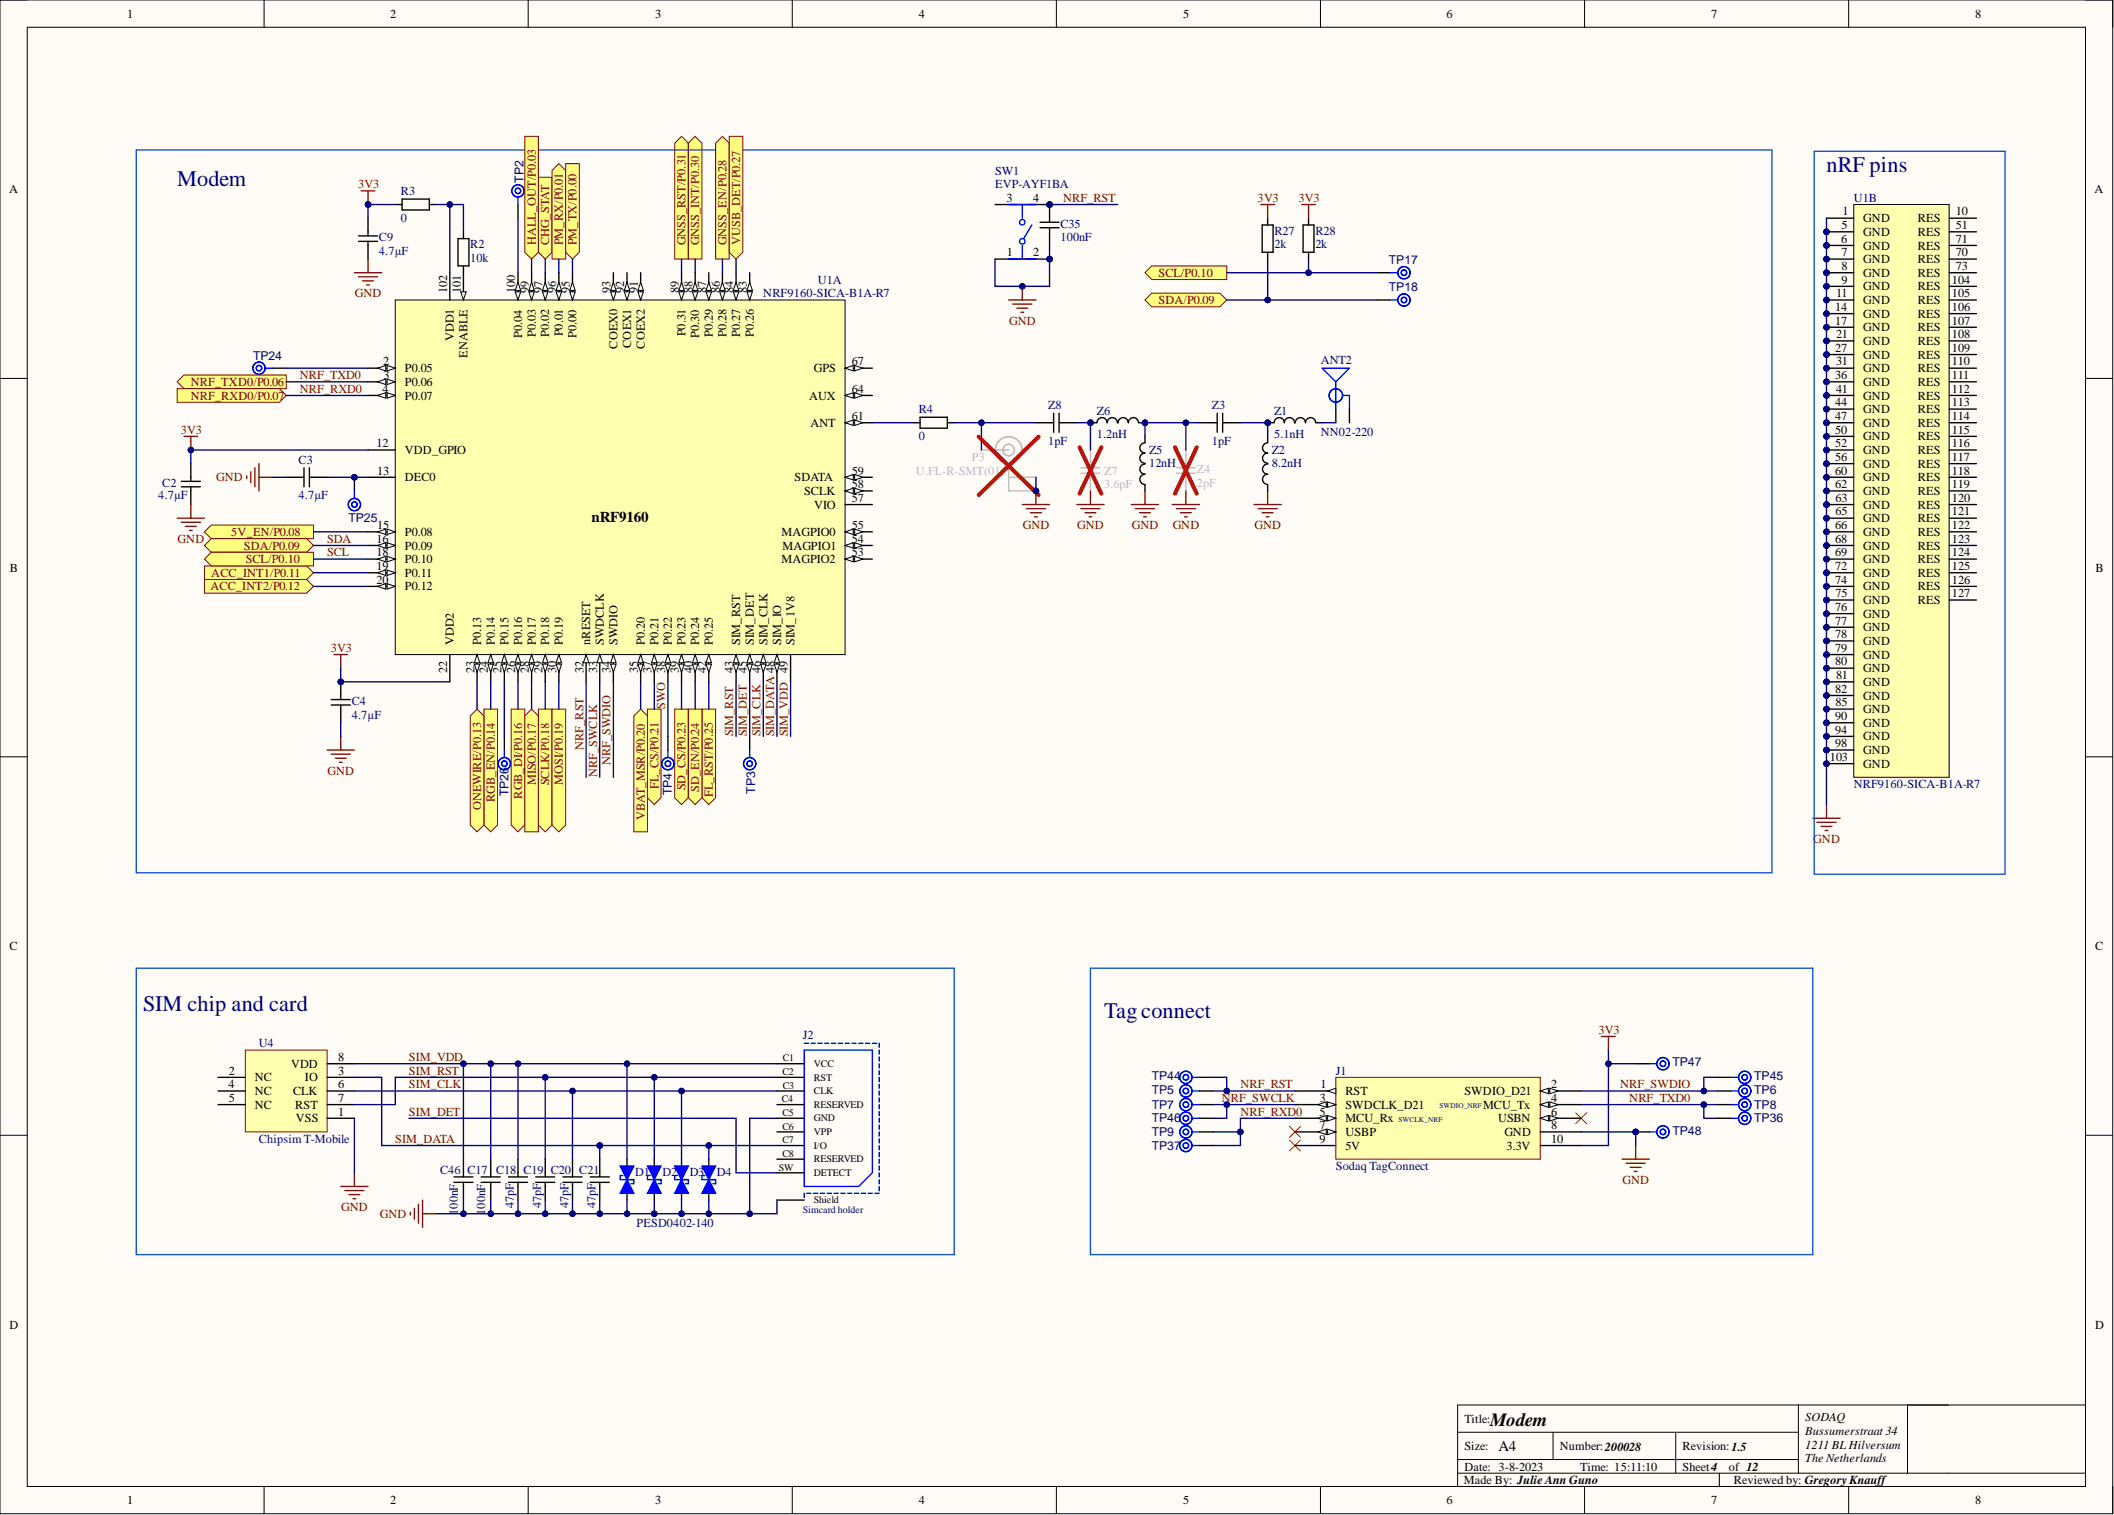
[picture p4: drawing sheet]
<svg xmlns="http://www.w3.org/2000/svg" width="393mm" height="282mm" viewBox="0 0 393 282" stroke-linecap="round" stroke-linejoin="round" font-family="sans-serif">
<defs><g id="words">
<g font-size="4.1" fill="#000080">
<text x="33" y="34.6">Modem</text>
<text x="339.9" y="32">nRF pins</text>
<text x="26.6" y="188.1">SIM chip and card</text>
<text x="205.4" y="189.4">Tag connect</text>
</g>
<text font-size="3.5" x="277.3" y="265.2">Modem</text>
<g font-size="2.8">
<text x="110.1" y="97.1">nRF9160</text>
<text x="278.8" y="270">A4</text>
</g>
<g font-size="2.3">
<text x="23.7" y="3.3">1</text>
<text x="72.6" y="3.3">2</text>
<text x="121.9" y="3.3">3</text>
<text x="170.9" y="3.3">4</text>
<text x="220.1" y="3.3">5</text>
<text x="269.2" y="3.3">6</text>
<text x="318.4" y="3.3">7</text>
<text x="367.5" y="3.3">8</text>
<text x="1.7" y="35.9">A</text>
<text x="389.7" y="35.9">A</text>
<text x="187.3" y="37.5">3</text>
<text x="192.2" y="37.5">4</text>
<text x="342.8" y="40.1">1</text>
<text x="346.7" y="41.4">GND</text>
<text x="356.8" y="41.4">RES</text>
<text x="363.9" y="40.1">10</text>
<text x="187.3" y="47.7">1</text>
<text x="192.2" y="47.7">2</text>
<text x="342.6" y="45.2">6</text>
<text x="342.6" y="47.7">7</text>
<text x="342.6" y="42.6">5</text>
<text x="346.7" y="46.4">GND</text>
<text x="346.7" y="43.9">GND</text>
<text x="356.8" y="43.9">RES</text>
<text x="356.8" y="46.4">RES</text>
<text x="363.9" y="42.6">51</text>
<text x="363.9" y="45.2">71</text>
<text x="363.9" y="47.7">70</text>
<text x="342.6" y="50.2">8</text>
<text x="342.6" y="52.8">9</text>
<text x="346.7" y="49">GND</text>
<text x="346.7" y="51.5">GND</text>
<text x="356.8" y="51.5">RES</text>
<text x="356.8" y="49">RES</text>
<text x="363.2" y="52.8">104</text>
<text x="363.9" y="50.2">73</text>
<text x="83.2" y="54.5" transform="rotate(-90 83.2 54.5)">102</text>
<text x="85.7" y="54.5" transform="rotate(-90 85.7 54.5)">101</text>
<text x="95.9" y="54.5" transform="rotate(-90 95.9 54.5)">100</text>
<text x="98.4" y="54.5" transform="rotate(-90 98.4 54.5)">99</text>
<text x="100.9" y="54.5" transform="rotate(-90 100.9 54.5)">97</text>
<text x="103.5" y="54.5" transform="rotate(-90 103.5 54.5)">96</text>
<text x="106" y="54.5" transform="rotate(-90 106 54.5)">95</text>
<text x="113.6" y="54.5" transform="rotate(-90 113.6 54.5)">93</text>
<text x="116.2" y="54.5" transform="rotate(-90 116.2 54.5)">92</text>
<text x="118.7" y="54.5" transform="rotate(-90 118.7 54.5)">91</text>
<text x="126.3" y="54.5" transform="rotate(-90 126.3 54.5)">89</text>
<text x="128.8" y="54.5" transform="rotate(-90 128.8 54.5)">88</text>
<text x="131.4" y="54.5" transform="rotate(-90 131.4 54.5)">87</text>
<text x="133.9" y="54.5" transform="rotate(-90 133.9 54.5)">86</text>
<text x="136.4" y="54.5" transform="rotate(-90 136.4 54.5)">84</text>
<text x="139" y="54.5" transform="rotate(-90 139 54.5)">83</text>
<text x="341.5" y="57.8">14</text>
<text x="341.6" y="55.3">11</text>
<text x="346.7" y="56.6">GND</text>
<text x="346.7" y="54">GND</text>
<text x="346.7" y="59.1">GND</text>
<text x="356.8" y="54">RES</text>
<text x="356.8" y="56.6">RES</text>
<text x="356.8" y="59.1">RES</text>
<text x="363.2" y="55.3">105</text>
<text x="363.2" y="57.8">106</text>
<text x="84.5" y="63.4" transform="rotate(-90 84.5 63.4)">VDD1</text>
<text x="97.1" y="62.8" transform="rotate(-90 97.1 62.8)">P0.04</text>
<text x="99.7" y="62.7" transform="rotate(-90 99.7 62.7)">P0.03</text>
<text x="102.2" y="62.7" transform="rotate(-90 102.2 62.7)">P0.02</text>
<text x="104.7" y="62.6" transform="rotate(-90 104.7 62.6)">P0.01</text>
<text x="107.3" y="62.8" transform="rotate(-90 107.3 62.8)">P0.00</text>
<text x="114.9" y="64.9" transform="rotate(-90 114.9 64.9)">COEX0</text>
<text x="117.4" y="64.7" transform="rotate(-90 117.4 64.7)">COEX1</text>
<text x="120" y="64.9" transform="rotate(-90 120 64.9)">COEX2</text>
<text x="127.6" y="62.6" transform="rotate(-90 127.6 62.6)">P0.31</text>
<text x="130.1" y="62.8" transform="rotate(-90 130.1 62.8)">P0.30</text>
<text x="132.6" y="62.7" transform="rotate(-90 132.6 62.7)">P0.29</text>
<text x="135.2" y="62.7" transform="rotate(-90 135.2 62.7)">P0.28</text>
<text x="137.7" y="62.7" transform="rotate(-90 137.7 62.7)">P0.27</text>
<text x="140.3" y="62.7" transform="rotate(-90 140.3 62.7)">P0.26</text>
<text x="341.5" y="60.4">17</text>
<text x="341.5" y="65.5">27</text>
<text x="341.6" y="62.9">21</text>
<text x="346.7" y="61.7">GND</text>
<text x="346.7" y="64.2">GND</text>
<text x="356.8" y="61.7">RES</text>
<text x="356.8" y="64.2">RES</text>
<text x="363.2" y="60.4">107</text>
<text x="363.2" y="62.9">108</text>
<text x="363.2" y="65.5">109</text>
<text x="71.3" y="68">2</text>
<text x="71.4" y="70.5">3</text>
<text x="75.3" y="69.3">P0.05</text>
<text x="75.3" y="71.8">P0.06</text>
<text x="87" y="66.6" transform="rotate(-90 87 66.6)">ENABLE</text>
<text x="151.4" y="69.3">GPS</text>
<text x="158.5" y="68">67</text>
<text x="341.5" y="70.5">36</text>
<text x="341.6" y="68">31</text>
<text x="346.7" y="66.7">GND</text>
<text x="346.7" y="69.3">GND</text>
<text x="346.7" y="71.8">GND</text>
<text x="356.8" y="66.7">RES</text>
<text x="356.8" y="69.3">RES</text>
<text x="356.8" y="71.8">RES</text>
<text x="363.2" y="68">110</text>
<text x="363.2" y="70.5">111</text>
<text x="71.2" y="73.1">4</text>
<text x="75.3" y="74.3">P0.07</text>
<text x="150.6" y="74.3">AUX</text>
<text x="158.5" y="73.1">64</text>
<text x="341.5" y="75.6">44</text>
<text x="341.6" y="73.1">41</text>
<text x="346.7" y="74.3">GND</text>
<text x="346.7" y="76.9">GND</text>
<text x="356.8" y="74.3">RES</text>
<text x="356.8" y="76.9">RES</text>
<text x="363.2" y="73.1">112</text>
<text x="363.2" y="75.6">113</text>
<text x="70.1" y="83.2">12</text>
<text x="150.8" y="79.4">ANT</text>
<text x="158.5" y="78.1">61</text>
<text x="341.5" y="78.1">47</text>
<text x="341.5" y="80.7">50</text>
<text x="341.5" y="83.2">52</text>
<text x="346.7" y="79.4">GND</text>
<text x="346.7" y="81.9">GND</text>
<text x="356.8" y="79.4">RES</text>
<text x="356.8" y="81.9">RES</text>
<text x="363.2" y="78.1">114</text>
<text x="363.2" y="80.7">115</text>
<text x="363.2" y="83.2">116</text>
<text x="70.2" y="88.3">13</text>
<text x="75.3" y="84.5">VDD_GPIO</text>
<text x="75.3" y="89.6">DEC0</text>
<text x="147.9" y="89.6">SDATA</text>
<text x="158.5" y="88.3">59</text>
<text x="341.5" y="88.3">60</text>
<text x="341.5" y="85.8">56</text>
<text x="346.7" y="89.6">GND</text>
<text x="346.7" y="87">GND</text>
<text x="346.7" y="84.5">GND</text>
<text x="356.8" y="84.5">RES</text>
<text x="356.8" y="87">RES</text>
<text x="356.8" y="89.6">RES</text>
<text x="363.2" y="85.8">117</text>
<text x="363.2" y="88.3">118</text>
<text x="149.6" y="92.1">SCLK</text>
<text x="151.5" y="94.6">VIO</text>
<text x="158.5" y="93.4">57</text>
<text x="158.5" y="90.8">58</text>
<text x="341.5" y="90.8">62</text>
<text x="341.5" y="95.9">65</text>
<text x="341.5" y="93.4">63</text>
<text x="346.7" y="94.6">GND</text>
<text x="346.7" y="92.1">GND</text>
<text x="356.8" y="92.1">RES</text>
<text x="356.8" y="94.6">RES</text>
<text x="363.2" y="90.8">119</text>
<text x="363.2" y="93.4">120</text>
<text x="363.2" y="95.9">121</text>
<text x="70.1" y="101">16</text>
<text x="70.2" y="98.4">15</text>
<text x="75.3" y="99.7">P0.08</text>
<text x="145.4" y="99.7">MAGPIO0</text>
<text x="158.5" y="101">54</text>
<text x="158.5" y="98.4">55</text>
<text x="341.5" y="101">68</text>
<text x="341.5" y="98.4">66</text>
<text x="346.7" y="99.7">GND</text>
<text x="346.7" y="97.2">GND</text>
<text x="356.8" y="97.2">RES</text>
<text x="356.8" y="99.7">RES</text>
<text x="363.2" y="98.4">122</text>
<text x="363.2" y="101">123</text>
<text x="1.9" y="106.4">B</text>
<text x="70.1" y="103.5">18</text>
<text x="70.1" y="106.1">19</text>
<text x="75.3" y="102.2">P0.09</text>
<text x="75.3" y="104.8">P0.10</text>
<text x="75.3" y="107.3">P0.11</text>
<text x="145.4" y="104.8">MAGPIO2</text>
<text x="145.6" y="102.2">MAGPIO1</text>
<text x="158.5" y="103.5">53</text>
<text x="341.5" y="103.5">69</text>
<text x="341.5" y="106.1">72</text>
<text x="346.7" y="104.8">GND</text>
<text x="346.7" y="102.2">GND</text>
<text x="346.7" y="107.3">GND</text>
<text x="356.8" y="102.2">RES</text>
<text x="356.8" y="104.8">RES</text>
<text x="356.8" y="107.3">RES</text>
<text x="363.2" y="103.5">124</text>
<text x="363.2" y="106.1">125</text>
<text x="389.9" y="106.4">B</text>
<text x="70.1" y="108.6">20</text>
<text x="75.3" y="109.9">P0.12</text>
<text x="341.5" y="113.7">76</text>
<text x="341.5" y="108.6">74</text>
<text x="341.5" y="111.1">75</text>
<text x="346.7" y="112.4">GND</text>
<text x="346.7" y="109.9">GND</text>
<text x="356.8" y="109.9">RES</text>
<text x="356.8" y="112.4">RES</text>
<text x="363.2" y="108.6">126</text>
<text x="363.2" y="111.1">127</text>
<text x="341.5" y="118.7">78</text>
<text x="341.5" y="116.2">77</text>
<text x="346.7" y="117.5">GND</text>
<text x="346.7" y="114.9">GND</text>
<text x="83.2" y="125.3" transform="rotate(-90 83.2 125.3)">22</text>
<text x="84.5" y="120" transform="rotate(-90 84.5 120)">VDD2</text>
<text x="88.3" y="125.2" transform="rotate(-90 88.3 125.2)">23</text>
<text x="89.5" y="120" transform="rotate(-90 89.5 120)">P0.13</text>
<text x="90.8" y="125.3" transform="rotate(-90 90.8 125.3)">24</text>
<text x="92.1" y="120" transform="rotate(-90 92.1 120)">P0.14</text>
<text x="93.3" y="125.2" transform="rotate(-90 93.3 125.2)">25</text>
<text x="94.6" y="120" transform="rotate(-90 94.6 120)">P0.15</text>
<text x="95.9" y="125.3" transform="rotate(-90 95.9 125.3)">26</text>
<text x="97.1" y="120" transform="rotate(-90 97.1 120)">P0.16</text>
<text x="98.4" y="125.3" transform="rotate(-90 98.4 125.3)">28</text>
<text x="99.7" y="120" transform="rotate(-90 99.7 120)">P0.17</text>
<text x="100.9" y="125.3" transform="rotate(-90 100.9 125.3)">29</text>
<text x="102.2" y="120" transform="rotate(-90 102.2 120)">P0.18</text>
<text x="103.5" y="125.3" transform="rotate(-90 103.5 125.3)">30</text>
<text x="104.7" y="120" transform="rotate(-90 104.7 120)">P0.19</text>
<text x="108.5" y="125.3" transform="rotate(-90 108.5 125.3)">32</text>
<text x="109.8" y="120" transform="rotate(-90 109.8 120)">nRESET</text>
<text x="111.1" y="125.2" transform="rotate(-90 111.1 125.2)">33</text>
<text x="112.4" y="120" transform="rotate(-90 112.4 120)">SWDCLK</text>
<text x="113.6" y="125.3" transform="rotate(-90 113.6 125.3)">34</text>
<text x="114.9" y="120" transform="rotate(-90 114.9 120)">SWDIO</text>
<text x="118.7" y="125.2" transform="rotate(-90 118.7 125.2)">35</text>
<text x="120" y="120" transform="rotate(-90 120 120)">P0.20</text>
<text x="121.2" y="125.3" transform="rotate(-90 121.2 125.3)">37</text>
<text x="122.5" y="120" transform="rotate(-90 122.5 120)">P0.21</text>
<text x="123.8" y="125.3" transform="rotate(-90 123.8 125.3)">38</text>
<text x="125" y="120" transform="rotate(-90 125 120)">P0.22</text>
<text x="126.3" y="125.3" transform="rotate(-90 126.3 125.3)">39</text>
<text x="127.6" y="120" transform="rotate(-90 127.6 120)">P0.23</text>
<text x="128.8" y="125.3" transform="rotate(-90 128.8 125.3)">40</text>
<text x="130.1" y="120" transform="rotate(-90 130.1 120)">P0.24</text>
<text x="131.4" y="125.3" transform="rotate(-90 131.4 125.3)">42</text>
<text x="132.6" y="120" transform="rotate(-90 132.6 120)">P0.25</text>
<text x="136.4" y="125.2" transform="rotate(-90 136.4 125.2)">43</text>
<text x="137.7" y="120" transform="rotate(-90 137.7 120)">SIM_RST</text>
<text x="139" y="125.2" transform="rotate(-90 139 125.2)">45</text>
<text x="140.3" y="120" transform="rotate(-90 140.3 120)">SIM_DET</text>
<text x="141.5" y="125.3" transform="rotate(-90 141.5 125.3)">46</text>
<text x="142.8" y="120" transform="rotate(-90 142.8 120)">SIM_CLK</text>
<text x="145.3" y="120" transform="rotate(-90 145.3 120)">SIM_IO</text>
<text x="146.6" y="125.3" transform="rotate(-90 146.6 125.3)">49</text>
<text x="147.9" y="120" transform="rotate(-90 147.9 120)">SIM_1V8</text>
<text x="341.5" y="123.8">80</text>
<text x="341.5" y="121.3">79</text>
<text x="346.7" y="125.1">GND</text>
<text x="346.7" y="122.5">GND</text>
<text x="346.7" y="120">GND</text>
<text x="341.5" y="128.9">82</text>
<text x="341.5" y="131.4">85</text>
<text x="341.6" y="126.4">81</text>
<text x="346.7" y="127.6">GND</text>
<text x="346.7" y="130.2">GND</text>
<text x="341.5" y="136.5">94</text>
<text x="341.5" y="134">90</text>
<text x="346.7" y="137.8">GND</text>
<text x="346.7" y="135.2">GND</text>
<text x="346.7" y="132.7">GND</text>
<text x="340.4" y="141.6">103</text>
<text x="341.5" y="139">98</text>
<text x="346.7" y="140.3">GND</text>
<text x="346.7" y="142.8">GND</text>
<text x="1.8" y="176.8">C</text>
<text x="389.8" y="176.8">C</text>
<text x="62.9" y="197.4">8</text>
<text x="42.5" y="202.5">4</text>
<text x="42.6" y="199.9">2</text>
<text x="47.4" y="203.7">NC</text>
<text x="47.4" y="201.2">NC</text>
<text x="54.2" y="198.7">VDD</text>
<text x="54.5" y="203.7">CLK</text>
<text x="56.7" y="201.2">IO</text>
<text x="62.9" y="199.9">3</text>
<text x="62.9" y="202.5">6</text>
<text x="245.7" y="202.5">1</text>
<text x="250.3" y="203.7">RST</text>
<text x="272.5" y="203.7">SWDIO_D21</text>
<text x="288.6" y="202.5">2</text>
<text x="42.6" y="205">5</text>
<text x="47.4" y="206.3">NC</text>
<text x="55" y="206.3">RST</text>
<text x="55" y="208.8">VSS</text>
<text x="62.9" y="205">7</text>
<text x="62.9" y="207.5">1</text>
<text x="245.5" y="207.5">5</text>
<text x="245.6" y="205">3</text>
<text x="250.3" y="206.3">SWDCLK_D21</text>
<text x="250.3" y="208.8">MCU_Rx</text>
<text x="275.9" y="206.3">MCU_Tx</text>
<text x="278.7" y="208.8">USBN</text>
<text x="288.6" y="205">4</text>
<text x="288.6" y="207.5">6</text>
<text x="245.5" y="210.1">7</text>
<text x="245.5" y="212.6">9</text>
<text x="250.3" y="211.4">USBP</text>
<text x="250.3" y="213.9">5V</text>
<text x="279.9" y="211.4">GND</text>
<text x="280.3" y="213.9">3.3V</text>
<text x="288.6" y="210.1">8</text>
<text x="288.6" y="212.6">10</text>
<text x="1.8" y="247.2">D</text>
<text x="389.8" y="247.2">D</text>
<text x="272.5" y="264.7">Title:</text>
<text x="272.5" y="269.8">Size:</text>
<text x="290.2" y="269.8">Number:200028</text>
<text x="313.1" y="269.8">Revision:1.5</text>
<text x="335.9" y="264.5">SODAQ</text>
<text x="335.9" y="267">Bussumerstraat 34</text>
<text x="335.9" y="269.5">1211 BL Hilversum</text>
<text x="272.5" y="273.6">Date: 3-8-2023</text>
<text x="294" y="273.6">Time: 15:11:10</text>
<text x="313.1" y="273.6">Sheet4</text>
<text x="321.7" y="273.6">of 12</text>
<text x="335.9" y="272.1">The Netherlands</text>
<text x="23.7" y="279.9">1</text>
<text x="72.6" y="279.9">2</text>
<text x="121.9" y="279.9">3</text>
<text x="170.9" y="279.9">4</text>
<text x="220.1" y="279.9">5</text>
<text x="269.2" y="279.9">6</text>
<text x="272.4" y="276.1">Made By: Julie Ann Guno</text>
<text x="318.4" y="279.9">7</text>
<text x="322.6" y="276.1">Reviewed by: GregoryKnauff</text>
<text x="367.5" y="279.9">8</text>
</g>
<g font-size="2.3" fill="#800000">
<text x="66.6" y="35">3V3</text>
<text x="197.8" y="37.5">NRF_RST</text>
<text x="234" y="37.5">3V3</text>
<text x="241.6" y="37.5">3V3</text>
<text x="99.7" y="45.6" transform="rotate(-90 99.7 45.6)">HALL_OUT/P0.03</text>
<text x="102.2" y="45.7" transform="rotate(-90 102.2 45.7)">CHG_STAT</text>
<text x="104.7" y="45.7" transform="rotate(-90 104.7 45.7)">PM_RX/P0.01</text>
<text x="107.3" y="45.7" transform="rotate(-90 107.3 45.7)">PM_TX/P0.00</text>
<text x="127.6" y="45.7" transform="rotate(-90 127.6 45.7)">GNSS_RST/P0.31</text>
<text x="130.1" y="45.7" transform="rotate(-90 130.1 45.7)">GNSS_INT/P0.30</text>
<text x="135.2" y="45.7" transform="rotate(-90 135.2 45.7)">GNSS_EN/P0.28</text>
<text x="137.7" y="45.7" transform="rotate(-90 137.7 45.7)">VUSB_DET/P0.27</text>
<text x="215.6" y="51.5">SCL/P0.10</text>
<text x="66" y="55.3">GND</text>
<text x="215.6" y="56.6">SDA/P0.09</text>
<text x="187.8" y="60.4">GND</text>
<text x="35.5" y="71.8">NRF_TXD0/P0.06</text>
<text x="55.8" y="70.5">NRF_TXD0</text>
<text x="35.5" y="74.3">NRF_RXD0/P0.07</text>
<text x="55.8" y="73.1">NRF_RXD0</text>
<text x="33.6" y="80.7">3V3</text>
<text x="40.2" y="89.6">GND</text>
<text x="33.1" y="101">GND</text>
<text x="43" y="99.7">5V_EN/P0.08</text>
<text x="60.9" y="101">SDA</text>
<text x="190.3" y="98.4">GND</text>
<text x="200.4" y="98.4">GND</text>
<text x="210.6" y="98.4">GND</text>
<text x="218.2" y="98.4">GND</text>
<text x="233.4" y="98.4">GND</text>
<text x="39.3" y="107.3">ACC_INT1/P0.11</text>
<text x="45.4" y="102.2">SDA/P0.09</text>
<text x="45.7" y="104.8">SCL/P0.10</text>
<text x="60.9" y="103.5">SCL</text>
<text x="39.1" y="109.9">ACC_INT2/P0.12</text>
<text x="61.5" y="121.3">3V3</text>
<text x="123.8" y="131.9" transform="rotate(-90 123.8 131.9)">SWO</text>
<text x="136.4" y="137" transform="rotate(-90 136.4 137)">SIM_RST</text>
<text x="139" y="137" transform="rotate(-90 139 137)">SIM_DET</text>
<text x="141.5" y="137" transform="rotate(-90 141.5 137)">SIM_CLK</text>
<text x="144.1" y="137" transform="rotate(-90 144.1 137)">SIM_DATA 48</text>
<text x="146.6" y="137" transform="rotate(-90 146.6 137)">SIM_VDD</text>
<text x="108.5" y="139.5" transform="rotate(-90 108.5 139.5)">NRF_RST</text>
<text x="113.6" y="142.4" transform="rotate(-90 113.6 142.4)">NRF_SWDIO</text>
<text x="61" y="144.1">GND</text>
<text x="92.1" y="149.2" transform="rotate(-90 92.1 149.2)">RGB_EN/P0.14</text>
<text x="97.1" y="148.6" transform="rotate(-90 97.1 148.6)">RGB_DI/P0.16</text>
<text x="99.7" y="146.1" transform="rotate(-90 99.7 146.1)">MISO/P0.17</text>
<text x="102.2" y="146.1" transform="rotate(-90 102.2 146.1)">SCLK/P0.18</text>
<text x="104.7" y="146.1" transform="rotate(-90 104.7 146.1)">MOSI/P0.19</text>
<text x="111.1" y="144.6" transform="rotate(-90 111.1 144.6)">NRF_SWCLK</text>
<text x="122.5" y="146.7" transform="rotate(-90 122.5 146.7)">FL_CS/P0.21</text>
<text x="127.6" y="147.1" transform="rotate(-90 127.6 147.1)">SD_CS/P0.23</text>
<text x="130.1" y="147.4" transform="rotate(-90 130.1 147.4)">SD_EN/P0.24</text>
<text x="132.6" y="148.3" transform="rotate(-90 132.6 148.3)">FL_RST/P0.25</text>
<text x="89.5" y="150.8" transform="rotate(-90 89.5 150.8)">ONEWIRE/P0.13</text>
<text x="120" y="152.6" transform="rotate(-90 120 152.6)">VBAT_MSR/P0.20</text>
<text x="337.4" y="156.8">GND</text>
<text x="76.1" y="197.4">SIM_VDD</text>
<text x="297.4" y="192.3">3V3</text>
<text x="76.1" y="202.5">SIM_CLK</text>
<text x="76.1" y="199.9">SIM_RST</text>
<text x="230.8" y="202.5">NRF_RST</text>
<text x="301.5" y="202.5">NRF_SWDIO</text>
<text x="76.1" y="207.5">SIM_DET</text>
<text x="227.3" y="205">NRF_SWCLK</text>
<text x="230.8" y="207.5">NRF_RXD0</text>
<text x="303.2" y="205">NRF_TXD0</text>
<text x="73.6" y="212.6">SIM_DATA</text>
<text x="301.9" y="220.2">GND</text>
<text x="63.5" y="225.3">GND</text>
<text x="70.7" y="226.6">GND</text>
</g>
<g font-size="2.3" fill="#000080">
<text x="97.4" y="34" transform="rotate(-90 97.4 34)">TP2</text>
<text x="185.1" y="32.5">SW1</text>
<text x="185.1" y="35">EVP-AYF1BA</text>
<text x="74.6" y="41.4">0</text>
<text x="74.6" y="36.3">R3</text>
<text x="344.9" y="37.5">U1B</text>
<text x="70.5" y="47.4">4.7µF</text>
<text x="70.5" y="44.9">C9</text>
<text x="87.5" y="46.2">R2</text>
<text x="197.3" y="44.9">100nF</text>
<text x="197.3" y="42.4">C35</text>
<text x="237.1" y="46.2">2k</text>
<text x="237.1" y="43.6">R27</text>
<text x="244.7" y="46.2">2k</text>
<text x="244.7" y="43.6">R28</text>
<text x="87.5" y="48.7">10k</text>
<text x="152.2" y="52.8">U1A</text>
<text x="258.4" y="49.1">TP17</text>
<text x="142" y="55.3">NRF9160-SICA-B1A-R7</text>
<text x="258.4" y="54.2">TP18</text>
<text x="47.1" y="66.9">TP24</text>
<text x="245.8" y="67.7">ANT2</text>
<text x="170.9" y="76.9">R4</text>
<text x="195" y="76.1">Z8</text>
<text x="204.1" y="77.2">Z6</text>
<text x="225.5" y="76.1">Z3</text>
<text x="237.1" y="77.2">Z1</text>
<text x="170.9" y="81.9">0</text>
<text x="195" y="82.7">1pF</text>
<text x="204.1" y="81.4">1.2nH</text>
<text x="225.5" y="82.7">1pF</text>
<text x="237.1" y="81.4">5.1nH</text>
<text x="245.8" y="81.2">NN02-220</text>
<text x="55.5" y="86.3">C3</text>
<text x="213.8" y="86.9">12nH</text>
<text x="213.8" y="84.4">Z5</text>
<text x="236.6" y="86.9">8.2nH</text>
<text x="236.6" y="84.4">Z2</text>
<text x="29.4" y="92.9">4.7µF</text>
<text x="30.2" y="90.6">C2</text>
<text x="55.5" y="92.9">4.7µF</text>
<text x="64.8" y="97.1">TP25</text>
<text x="65.4" y="131.2">C4</text>
<text x="65.4" y="133.7">4.7µF</text>
<text x="94.6" y="148.2" transform="rotate(-90 94.6 148.2)">TP26</text>
<text x="125" y="147.9" transform="rotate(-90 125 147.9)">TP4</text>
<text x="140.5" y="147.7" transform="rotate(-90 140.5 147.7)">TP3</text>
<text x="344.9" y="146.7">NRF9160-SICA-B1A-R7</text>
<text x="48.2" y="194.9">U4</text>
<text x="149.4" y="193.3">J2</text>
<text x="214.3" y="203.5">TP5</text>
<text x="214.3" y="200.9">TP44</text>
<text x="248.5" y="199.9">J1</text>
<text x="311.2" y="198.4">TP47</text>
<text x="326.4" y="203.5">TP6</text>
<text x="326.4" y="200.9">TP45</text>
<text x="214.3" y="206.3">TP7</text>
<text x="214.3" y="208.8">TP46</text>
<text x="326.4" y="206.3">TP8</text>
<text x="326.4" y="208.8">TP36</text>
<text x="48.2" y="212.6">Chipsim T-Mobile</text>
<text x="214.3" y="211.4">TP9</text>
<text x="214.3" y="213.9">TP37</text>
<text x="311.2" y="211.1">TP48</text>
<text x="81.9" y="218.5">C46 C17 C18 C19 C20 C21</text>
<text x="118.2" y="218.7">D1</text>
<text x="123.3" y="218.7">D2</text>
<text x="128.3" y="218.7">D3</text>
<text x="133.4" y="218.7">D4</text>
<text x="248.5" y="217.7">Sodaq TagConnect</text>
<text x="85.2" y="226.1" transform="rotate(-90 85.2 226.1)">100nF</text>
<text x="90.3" y="226.1" transform="rotate(-90 90.3 226.1)">100nF</text>
<text x="95.6" y="224.8" transform="rotate(-90 95.6 224.8)">47pF</text>
<text x="100.7" y="224.8" transform="rotate(-90 100.7 224.8)">47pF</text>
<text x="105.8" y="224.8" transform="rotate(-90 105.8 224.8)">47pF</text>
<text x="110.8" y="224.8" transform="rotate(-90 110.8 224.8)">47pF</text>
<text x="118.4" y="228.4">PESD0402-140</text>
</g>
<g font-size="2.3" fill="#bfbebc">
<text x="170.4" y="88.3">U.FL-R-SMT(01)</text>
<text x="180.8" y="85.8">P3</text>
<text x="205.4" y="88.3">Z7</text>
<text x="222.7" y="88">Z4</text>
<text x="205.4" y="90.8">3.6pF</text>
<text x="222.7" y="90.6">2pF</text>
</g>
<g font-size="1.9">
<text x="145.7" y="197.5">C1</text>
<text x="145.6" y="200">C2</text>
<text x="145.7" y="202.6">C3</text>
<text x="151.4" y="198.5">VCC</text>
<text x="151.4" y="201">RST</text>
<text x="151.4" y="203.6">CLK</text>
<text x="145.5" y="205.1">C4</text>
<text x="145.6" y="207.6">C5</text>
<text x="151.4" y="206.1">RESERVED</text>
<text x="151.4" y="208.6">GND</text>
<text x="145.6" y="210.2">C6</text>
<text x="145.6" y="212.7">C7</text>
<text x="145.6" y="215.2">C8</text>
<text x="151.4" y="211.2">VPP</text>
<text x="151.4" y="213.7">I/O</text>
<text x="144.9" y="217.8">SW</text>
<text x="151.4" y="216.3">RESERVED</text>
<text x="151.4" y="218.8">DETECT</text>
<text x="151.4" y="223.9">Shield</text>
</g>
<text font-size="1.9" fill="#000080" x="149.4" y="225.6">Simcard holder</text>
<g font-size="1.4" fill="#000080">
<text x="260.2" y="208.7">SWCLK_NRF</text>
<text x="267.8" y="206.2">SWDIO_NRF</text>
</g>
</g></defs>
<path d="M0 0h393.1v281.6h-393.1z" fill-rule="evenodd" fill="#fffcf8"/>
<path d="M0 0h393.1v281.6h-393.1z" fill="none" stroke="#000" stroke-width=".19"/>
<path d="M5.1 5.1h382.9v271.5h-382.9z" fill-rule="evenodd" fill="#fffcf8"/>
<g fill="none" stroke="#000" stroke-width=".19">
<path d="M0 0h5.1M49.1 0v5.1M98.3 0v5.1M147.4 0v5.1M196.6 0v5.1M245.7 0v5.1M294.8 0v5.1M344 0v5.1M388 0h5.1v5.1M5.1 5.1h382.9v271.5h-382.9zM0 70.4h5.1M388 70.4h5.1"/>
<path d="M0 140.8h5.1M388 140.8h5.1M0 211.2h5.1M388 211.2h5.1M49.1 276.6v5M98.3 276.6v5M147.4 276.6v5M196.6 276.6v5M245.7 276.6v5M271.2 261.4v15.2h.2M271.2 266.5h63.4M271.2 271.6h63.4"/>
<path d="M271.2 274.1h116.7M289 266.5v5.1M294.8 276.6v5M311.8 266.5v7.6M319.9 274.1v2.5M334.6 261.4v12.7M344 276.6v5M354.9 261.4v12.7M388 261.3l-116.8 .1M393.1 276.6v5"/>
</g>
<g fill="none" stroke="#800000" stroke-width=".25">
<path d="M65.9 50.7h5.1M66.7 51.5h3.6M67.5 52.3h2M68.2 53h.5M68.5 48.2v2.5M337.3 152.2h5.1M338.1 153h3.5M338.8 153.8h2.1M339.6 154.5h.5M339.9 149.7v2.5M298 192.8h2.5M299.3 192.8v2.6"/>
<path d="M301.8 215.7h5.1M302.6 216.4h3.5M303.3 217.2h2.1M304.1 217.9h.5M304.3 213.1v2.6"/>
</g>
<path d="M239.9 209.6l2.1 2M239.9 212.1l2.1 2M242 209.6l-2.1 2M242 212.1l-2.1 2M293.2 207l2 2.1M295.2 207l-2 2.1" fill="none" stroke="#f00" stroke-width=".19"/>
<circle cx="63.4" cy="126.9" r=".51" fill="#000080"/>
<circle cx="63.4" cy="126.9" r=".51" fill="none" stroke="#000080" stroke-width=".19"/>
<path d="M63.4 126.9v2.5" fill="none" stroke="#000" stroke-width=".25"/>
<circle cx="63.4" cy="126.9" r=".51" fill="#000080"/>
<circle cx="63.4" cy="126.9" r=".51" fill="none" stroke="#000080" stroke-width=".19"/>
<path d="M33.7 90.6h3.6M33.7 89.6h3.6M35.5 86.3v3.3M35.5 90.6v3.3M61.6 131.2h3.6M61.6 130.2h3.6M63.4 129.4v.8M63.4 131.2v3.3" fill="none" stroke="#000" stroke-width=".25"/>
<g fill="none" stroke="#800000" stroke-width=".25">
<path d="M33 96.4h5M33.7 97.2h3.6M34.2 81.2h2.6M34.5 97.9h2M35.3 98.7h.5M35.5 81.2v2.5M35.5 93.9v2.5M45.9 88.5v.6M46.7 87.8v2M47.4 87v3.6M48.2 86.3v5M48.2 88.8h2.5"/>
<path d="M60.9 139.5h5M63.4 137v2.5M61.6 140.3h3.6M62.4 141.1h2M63.2 141.8h.5"/>
</g>
<circle cx="35.5" cy="83.7" r=".51" fill="#000080"/>
<circle cx="35.5" cy="83.7" r=".51" fill="none" stroke="#000080" stroke-width=".19"/>
<path d="M66.7 44.9h3.6M66.7 43.9h3.6M68.5 40.6v3.3M68.5 44.9v3.3M85.2 44.4h2v5.1h-2zM86.2 43.1v1.3M86.2 49.5v1.2" fill="none" stroke="#000" stroke-width=".25"/>
<path d="M126.8 25.4l1.3 1.2v21.6h-2.6v-21.6z" fill-rule="evenodd" fill="#ffff80"/>
<path d="M126.8 25.4l1.3 1.2v21.6h-2.6v-21.6z" fill="none" stroke="#800000" stroke-width=".19"/>
<path d="M129.3 25.4l1.3 1.2v21.6h-2.5v-21.6z" fill-rule="evenodd" fill="#ffff80"/>
<path d="M129.3 25.4l1.3 1.2v21.6h-2.5v-21.6z" fill="none" stroke="#800000" stroke-width=".19"/>
<path d="M90 131.9h2.6v21.6l-1.3 1.3-1.3-1.3z" fill-rule="evenodd" fill="#ffff80"/>
<path d="M90 131.9h2.6v21.6l-1.3 1.3-1.3-1.3z" fill="none" stroke="#800000" stroke-width=".19"/>
<path d="M88.8 131.9l1.2 1.3v20.3l-1.2 1.3-1.3-1.3v-20.3z" fill-rule="evenodd" fill="#ffff80"/>
<path d="M88.8 131.9l1.2 1.3v20.3l-1.2 1.3-1.3-1.3v-20.3z" fill="none" stroke="#800000" stroke-width=".19"/>
<path d="M95.1 131.9h2.5v21.6l-1.2 1.3-1.3-1.3z" fill-rule="evenodd" fill="#ffff80"/>
<path d="M95.1 131.9h2.5v21.6l-1.2 1.3-1.3-1.3z" fill="none" stroke="#800000" stroke-width=".19"/>
<path d="M100.2 131.9h2.5v21.6l-1.3 1.3-1.2-1.3z" fill-rule="evenodd" fill="#ffff80"/>
<path d="M100.2 131.9h2.5v21.6l-1.3 1.3-1.2-1.3z" fill="none" stroke="#800000" stroke-width=".19"/>
<path d="M98.9 131.9l1.3 1.3v21.6h-2.6v-21.6z" fill-rule="evenodd" fill="#ffff80"/>
<path d="M98.9 131.9l1.3 1.3v21.6h-2.6v-21.6z" fill="none" stroke="#800000" stroke-width=".19"/>
<path d="M120.5 131.9h2.5v16.5l-1.3 1.3-1.2-1.3z" fill-rule="evenodd" fill="#ffff80"/>
<path d="M120.5 131.9h2.5v16.5l-1.3 1.3-1.2-1.3z" fill="none" stroke="#800000" stroke-width=".19"/>
<path d="M119.2 131.9l1.3 1.3v21.6h-2.6v-21.6z" fill-rule="evenodd" fill="#ffff80"/>
<path d="M119.2 131.9l1.3 1.3v21.6h-2.6v-21.6z" fill="none" stroke="#800000" stroke-width=".19"/>
<path d="M125.5 131.9h2.6v16.5l-1.3 1.3-1.3-1.3z" fill-rule="evenodd" fill="#ffff80"/>
<path d="M125.5 131.9h2.6v16.5l-1.3 1.3-1.3-1.3z" fill="none" stroke="#800000" stroke-width=".19"/>
<path d="M130.6 131.9h2.6v16.5l-1.3 1.3-1.3-1.3z" fill-rule="evenodd" fill="#ffff80"/>
<path d="M130.6 131.9h2.6v16.5l-1.3 1.3-1.3-1.3z" fill="none" stroke="#800000" stroke-width=".19"/>
<path d="M128.1 131.9h2.5v16.5l-1.3 1.3-1.2-1.3z" fill-rule="evenodd" fill="#ffff80"/>
<path d="M128.1 131.9h2.5v16.5l-1.3 1.3-1.2-1.3z" fill="none" stroke="#800000" stroke-width=".19"/>
<path d="M102.7 131.9h2.6v21.6l-1.3 1.3-1.3-1.3z" fill-rule="evenodd" fill="#ffff80"/>
<path d="M102.7 131.9h2.6v21.6l-1.3 1.3-1.3-1.3z" fill="none" stroke="#800000" stroke-width=".19"/>
<path d="M39.3 97.7h19v2.5h-19l-1.3-1.3z" fill-rule="evenodd" fill="#ffff80"/>
<path d="M39.3 97.7h19v2.5h-19l-1.3-1.3z" fill="none" stroke="#800000" stroke-width=".19"/>
<path d="M38 105.3h19.1l1.2 1.3-1.2 1.2h-19.1z" fill-rule="evenodd" fill="#ffff80"/>
<path d="M38 105.3h19.1l1.2 1.3-1.2 1.2h-19.1z" fill="none" stroke="#800000" stroke-width=".19"/>
<path d="M38 107.8h19.1l1.2 1.3-1.2 1.3h-19.1z" fill-rule="evenodd" fill="#ffff80"/>
<path d="M38 107.8h19.1l1.2 1.3-1.2 1.3h-19.1z" fill="none" stroke="#800000" stroke-width=".19"/>
<path d="M45.7 195.4h15.2v15.2h-15.2z" fill-rule="evenodd" fill="#ffffb0"/>
<path d="M45.7 195.4h15.2v15.2h-15.2z" fill="none" stroke="#800000" stroke-width=".19"/>
<g fill="none" stroke="#000" stroke-width=".25">
<path d="M169.9 78.7h1.3M171.2 77.6h5.1v2.1h-5.1zM176.3 78.7h1.2M124.3 137v2.5M139.5 137v2.5M60.9 197.9h5M144.6 197.9h5M40.6 200.4h5.1M40.6 203h5.1M40.6 205.5h5.1M60.9 200.4h5M60.9 203h5"/>
<path d="M60.9 205.5h5M60.9 208.1h5M144.6 200.4h5M144.6 203h5M144.6 205.5h5M144.6 208.1h5M144.6 210.6h5M144.6 213.1h5M144.6 215.7h5M144.6 218.2h5M144.6 223.3h5"/>
</g>
<g fill="none" stroke="#00f" stroke-width=".25">
<path d="M124.3 139.5v1.3M139.5 139.5v1.3M149.6 195.4h12.7v22.8l-2.5 2.5h-10.2zM149.6 194.1h.8M150.9 194.1h.8M152.2 194.1h.8M153.4 194.1h.8M154.7 194.1h.8M156 194.1h.8M157.2 194.1h.8M158.5 194.1h.8M159.8 194.1h.8"/>
<path d="M161 194.1h.8M162.3 194.1h.8M163.6 194.1v.8M163.6 195.4v.8M163.6 196.6v.8M163.6 197.9v.8M163.6 199.2v.8M163.6 200.4v.8M163.6 201.7v.8M163.6 203v.8M163.6 204.2v.8M163.6 205.5v.8"/>
<path d="M163.6 206.8v.8M163.6 208.1v.7M163.6 209.3v.8M163.6 210.6v.8M163.6 211.9v.8M163.6 213.1v.8M163.6 214.4v.8M163.6 215.7v.8M163.6 216.9v.8M163.6 218.2v.8M163.6 219.5v.8M149.6 222v.8"/>
<path d="M150.1 222h.8M151.4 222h.8M152.6 222h.8M153.9 222h.8M155.2 222h.8M156.5 222h.7M157.7 222h.8M159 222h.8M160.3 222h.7M161.5 222h.8M162.8 222h.8M163.6 220.7v.8"/>
<circle cx="124.3" cy="142.1" r="1.14"/>
<circle cx="124.3" cy="142.1" r=".51"/>
<circle cx="139.5" cy="142.1" r="1.14"/>
<circle cx="139.5" cy="142.1" r=".51"/>
</g>
<path d="M65.9 218.2v2.5M63.4 220.7h5.1M64.2 221.5h3.5M64.9 222.3h2.1M65.7 223h.5" fill="none" stroke="#800000" stroke-width=".25"/>
<path d="M25.4 27.9h304.3v134.5h-304.3zM337.6 28.2h35.5v134.4h-35.5zM25.4 180.1h152.1v53.3h-152.1z" fill="none" stroke="#15c" stroke-width=".25"/>
<circle cx="192.8" cy="91.3" r=".51" fill="#000080"/>
<circle cx="192.8" cy="91.3" r=".51" fill="none" stroke="#000080" stroke-width=".19"/>
<path d="M187.7 91.3h5.1" fill="none" stroke="#bfbebc" stroke-width=".25"/>
<circle cx="192.8" cy="91.3" r=".51" fill="#000080"/>
<circle cx="192.8" cy="91.3" r=".51" fill="none" stroke="#000080" stroke-width=".19"/>
<g fill="none" stroke="#bfbebc" stroke-width=".25">
<path d="M182.6 83.7h5.1M187.7 88.8h5.1M187.7 86.3v5"/>
<circle cx="187.7" cy="83.7" r="1.07"/>
<circle cx="187.7" cy="83.7" r="2.48"/>
</g>
<path d="M182.1 81.3l11.2 10.8M193.3 81.3l-11.2 10.8" fill="none" stroke="#f00" stroke-width=".76"/>
<path d="M190.2 93.9h5.1M191 94.6h3.5M191.7 95.4h2.1M192.5 96.2h.5M192.8 91.3v2.6" fill="none" stroke="#800000" stroke-width=".25"/>
<circle cx="192.8" cy="91.3" r=".51" fill="#000080"/>
<circle cx="192.8" cy="91.3" r=".51" fill="none" stroke="#000080" stroke-width=".19"/>
<g fill="none" stroke="#800000" stroke-width=".25">
<path d="M200.4 93.9h5M201.1 94.6h3.6M201.9 95.4h2M202.6 96.2h.6M202.9 91.3v2.6M210.5 93.9h5.1M211.3 94.6h3.5M212 95.4h2.1M212.8 96.2h.5M213 91.3v2.6M218.1 93.9h5.1M218.9 94.6h3.5"/>
<path d="M219.6 95.4h2.1M220.4 96.2h.5M220.7 91.3v2.6M233.3 93.9h5.1M234.1 94.6h3.5M234.9 95.4h2M235.6 96.2h.5M235.9 91.3v2.6"/>
</g>
<path d="M201.1 88h3.6M201.1 87h3.6M202.9 83.7v3.3M202.9 88v3.3M218.9 88h3.5M218.9 87h3.5M220.7 83.7v3.3M220.7 88v3.3" fill="none" stroke="#bfbebc" stroke-width=".25"/>
<path d="M200.9 83.2l4 8.6M204.9 83.2l-4 8.6M218.6 83.2l4.1 8.6M222.7 83.2l-4.1 8.6" fill="none" stroke="#f00" stroke-width=".76"/>
<path d="M202.9 180.1h134.4v53.3h-134.4z" fill="none" stroke="#15c" stroke-width=".25"/>
<g fill="none" stroke="#000" stroke-width=".25">
<path d="M89.5 220h3.6M89.5 219h3.6M91.3 215.7v3.3M91.3 220v3.3M94.6 220h3.6M94.6 219h3.6M96.4 215.7v3.3M96.4 220v3.3M99.7 220h3.5M99.7 219h3.5M101.4 215.7v3.3M101.4 220v3.3"/>
<path d="M104.7 220h3.6M104.7 219h3.6M106.5 215.7v3.3M106.5 220v3.3M109.8 220h3.6M109.8 219h3.6M111.6 215.7v3.3M111.6 220v3.3M116.7 215.7v7.6"/>
</g>
<path d="M116.7 219.5l1.2 2.5h-2.5z" fill="#00f"/>
<path d="M115.4 219.5h2.5M116.7 219.5l1.2 2.5h-2.5z" fill="none" stroke="#00f" stroke-width=".25"/>
<path d="M115.4 216.9h2.5l-1.2 2.6z" fill="#00f"/>
<path d="M115.4 216.9h2.5l-1.2 2.6zM115.9 218.7h-.5v.8M116.7 219.5h1.2v.7h-.5" fill="none" stroke="#00f" stroke-width=".25"/>
<path d="M121.7 215.7v7.6" fill="none" stroke="#000" stroke-width=".25"/>
<path d="M121.7 219.5l1.3 2.5h-2.5z" fill="#00f"/>
<path d="M120.5 219.5h2.5M121.7 219.5l1.3 2.5h-2.5z" fill="none" stroke="#00f" stroke-width=".25"/>
<path d="M120.5 216.9h2.5l-1.3 2.6z" fill="#00f"/>
<path d="M120.5 216.9h2.5l-1.3 2.6zM121 218.7h-.5v.8M121.7 219.5h1.3v.7h-.5" fill="none" stroke="#00f" stroke-width=".25"/>
<path d="M126.8 215.7v7.6" fill="none" stroke="#000" stroke-width=".25"/>
<path d="M126.8 219.5l1.3 2.5h-2.6z" fill="#00f"/>
<path d="M125.5 219.5h2.6M126.8 219.5l1.3 2.5h-2.6z" fill="none" stroke="#00f" stroke-width=".25"/>
<path d="M125.5 216.9h2.6l-1.3 2.6z" fill="#00f"/>
<path d="M125.5 216.9h2.6l-1.3 2.6zM126 218.7h-.5v.8M126.8 219.5h1.3v.7h-.5" fill="none" stroke="#00f" stroke-width=".25"/>
<path d="M131.9 215.7v7.6" fill="none" stroke="#000" stroke-width=".25"/>
<path d="M131.9 219.5l1.3 2.5h-2.6z" fill="#00f"/>
<path d="M130.6 219.5h2.6M131.9 219.5l1.3 2.5h-2.6z" fill="none" stroke="#00f" stroke-width=".25"/>
<path d="M130.6 216.9h2.6l-1.3 2.6z" fill="#00f"/>
<g fill="none" stroke="#00f" stroke-width=".25">
<path d="M258.7 50.7h1.3M258.7 55.8h1.3M130.6 216.9h2.6l-1.3 2.6zM131.1 218.7h-.5v.8M131.9 219.5h1.3v.7h-.6M221.9 203h1.3M221.9 205.5h1.3M221.9 210.6h1.3M322.1 203h1.3M322.1 205.5h1.3"/>
<circle cx="261.2" cy="55.8" r="1.14"/>
<circle cx="261.2" cy="50.7" r="1.14"/>
<circle cx="261.2" cy="50.7" r=".51"/>
<circle cx="261.2" cy="55.8" r=".51"/>
<circle cx="220.7" cy="203" r="1.14"/>
<circle cx="220.7" cy="205.5" r="1.14"/>
<circle cx="220.7" cy="210.6" r="1.14"/>
<circle cx="220.7" cy="203" r=".51"/>
<circle cx="220.7" cy="205.5" r=".51"/>
<circle cx="220.7" cy="210.6" r=".51"/>
<circle cx="324.6" cy="203" r="1.14"/>
<circle cx="324.6" cy="205.5" r="1.14"/>
<circle cx="324.6" cy="205.5" r=".51"/>
<circle cx="324.6" cy="203" r=".51"/>
</g>
<path d="M76.3 225.6v.5M77.1 224.8v2M77.9 224v3.6M78.6 223.3v5.1M78.6 225.8h2.6" fill="none" stroke="#800000" stroke-width=".25"/>
<g fill="none" stroke="#000" stroke-width=".25">
<path d="M234.9 41.9h2v5h-2zM235.9 40.6v1.3M235.9 46.9v1.3M242.5 41.9h2v5h-2zM243.5 40.6v1.3M243.5 46.9v1.3M256.2 50.7h2.5M256.2 55.8h2.5M223.2 203h2.5M223.2 205.5h2.5M223.2 210.6h2.5M319.6 203h2.5"/>
<path d="M319.6 205.5h2.5"/>
</g>
<path d="M214.3 49.5h14v2.5h-14l-1.3-1.3z" fill-rule="evenodd" fill="#ffff80"/>
<path d="M214.3 49.5h14v2.5h-14l-1.3-1.3z" fill="none" stroke="#800000" stroke-width=".19"/>
<path d="M214.3 54.5h12.7l1.3 1.3-1.3 1.3h-12.7l-1.3-1.3z" fill-rule="evenodd" fill="#ffff80"/>
<path d="M214.3 54.5h12.7l1.3 1.3-1.3 1.3h-12.7l-1.3-1.3z" fill="none" stroke="#800000" stroke-width=".19"/>
<path d="M67.2 35.5h2.5M68.5 35.5v2.6M234.6 38.1h2.5M235.9 38.1v2.5M242.2 38.1h2.5M243.5 38.1v2.5" fill="none" stroke="#800000" stroke-width=".25"/>
<path d="M73.6 38.1h1.2M74.8 37h5.1v2.1h-5.1zM79.9 38.1h1.3" fill="none" stroke="#000" stroke-width=".25"/>
<circle cx="68.5" cy="38.1" r=".51" fill="#000080"/>
<circle cx="68.5" cy="38.1" r=".51" fill="none" stroke="#000080" stroke-width=".19"/>
<path d="M62.1 121.8h2.6M63.4 121.8v2.5" fill="none" stroke="#800000" stroke-width=".25"/>
<circle cx="195.3" cy="38.1" r=".51" fill="#000080"/>
<circle cx="195.3" cy="38.1" r=".51" fill="none" stroke="#000080" stroke-width=".19"/>
<path d="M195.3 38.1v2.5" fill="none" stroke="#000" stroke-width=".25"/>
<circle cx="195.3" cy="38.1" r=".51" fill="#000080"/>
<circle cx="195.3" cy="38.1" r=".51" fill="none" stroke="#000080" stroke-width=".19"/>
<path d="M193.5 42.4h3.6M193.5 41.4h3.6M195.3 40.6v.8M195.3 42.4v3.3" fill="none" stroke="#000" stroke-width=".25"/>
<path d="M187.7 55.8h5.1M188.4 56.6h3.6M189.2 57.3h2M190 58.1h.5M190.2 53.3v2.5" fill="none" stroke="#800000" stroke-width=".25"/>
<circle cx="190.2" cy="53.3" r=".51" fill="#000080"/>
<circle cx="190.2" cy="53.3" r=".51" fill="none" stroke="#000080" stroke-width=".19"/>
<path d="M96.4 38.1v2.5" fill="none" stroke="#000" stroke-width=".25"/>
<g fill="none" stroke="#00f" stroke-width=".25">
<path d="M96.4 36.8v1.3"/>
<circle cx="96.4" cy="35.5" r="1.14"/>
<circle cx="96.4" cy="35.5" r=".51"/>
</g>
<path d="M39.3 100.2h17.8l1.2 1.3-1.2 1.3h-17.8l-1.3-1.3z" fill-rule="evenodd" fill="#ffff80"/>
<path d="M39.3 100.2h17.8l1.2 1.3-1.2 1.3h-17.8l-1.3-1.3z" fill="none" stroke="#800000" stroke-width=".19"/>
<path d="M39.3 102.8h19v2.5h-19l-1.3-1.3z" fill-rule="evenodd" fill="#ffff80"/>
<path d="M39.3 102.8h19v2.5h-19l-1.3-1.3z" fill="none" stroke="#800000" stroke-width=".19"/>
<path d="M97.6 25.4h2.6v21.5l-1.3 1.3-1.3-1.3z" fill-rule="evenodd" fill="#ffff80"/>
<path d="M97.6 25.4h2.6v21.5l-1.3 1.3-1.3-1.3z" fill="none" stroke="#800000" stroke-width=".19"/>
<path d="M134.4 25.4l1.3 1.2v21.6h-2.5v-21.6z" fill-rule="evenodd" fill="#ffff80"/>
<path d="M134.4 25.4l1.3 1.2v21.6h-2.5v-21.6z" fill="none" stroke="#800000" stroke-width=".19"/>
<path d="M248.5 200.4h38.1v15.3h-38.1z" fill-rule="evenodd" fill="#ffffb0"/>
<path d="M248.5 200.4h38.1v15.3h-38.1z" fill="none" stroke="#800000" stroke-width=".19"/>
<path d="M240.9 203h7.6" fill="none" stroke="#000" stroke-width=".25"/>
<path d="M247 203l1.5-.5v1z" fill="#f8fcff"/>
<path d="M247 203l1.5-.5v1z" fill="none" stroke="#000" stroke-width=".19"/>
<path d="M286.6 203h7.6" fill="none" stroke="#000" stroke-width=".25"/>
<path d="M286.6 203l1.5-.5v1z" fill="#f8fcff"/>
<path d="M286.6 203l1.5-.5v1z" fill="none" stroke="#000" stroke-width=".19"/>
<path d="M288.4 202.5l1.5 .5-1.5 .5z" fill="#f8fcff"/>
<path d="M288.4 202.5l1.5 .5-1.5 .5z" fill="none" stroke="#000" stroke-width=".19"/>
<path d="M240.9 205.5h7.6" fill="none" stroke="#000" stroke-width=".25"/>
<path d="M247 205l1.5 .5-1.5 .5z" fill="#f8fcff"/>
<path d="M247 205l1.5 .5-1.5 .5z" fill="none" stroke="#000" stroke-width=".19"/>
<path d="M245.3 205.5l1.5-.5v1z" fill="#f8fcff"/>
<path d="M245.3 205.5l1.5-.5v1z" fill="none" stroke="#000" stroke-width=".19"/>
<path d="M286.6 205.5h7.6" fill="none" stroke="#000" stroke-width=".25"/>
<path d="M286.6 205.5l1.5-.5v1z" fill="#f8fcff"/>
<path d="M286.6 205.5l1.5-.5v1z" fill="none" stroke="#000" stroke-width=".19"/>
<path d="M288.4 205l1.5 .5-1.5 .5z" fill="#f8fcff"/>
<path d="M288.4 205l1.5 .5-1.5 .5z" fill="none" stroke="#000" stroke-width=".19"/>
<path d="M240.9 208.1h7.6" fill="none" stroke="#000" stroke-width=".25"/>
<path d="M247 207.5l1.5 .6-1.5 .5z" fill="#f8fcff"/>
<path d="M247 207.5l1.5 .6-1.5 .5z" fill="none" stroke="#000" stroke-width=".19"/>
<path d="M245.3 208.1l1.5-.6v1.1z" fill="#f8fcff"/>
<path d="M245.3 208.1l1.5-.6v1.1z" fill="none" stroke="#000" stroke-width=".19"/>
<path d="M286.6 208.1h7.6" fill="none" stroke="#000" stroke-width=".25"/>
<path d="M286.6 208.1l1.5-.6v1.1z" fill="#f8fcff"/>
<path d="M286.6 208.1l1.5-.6v1.1z" fill="none" stroke="#000" stroke-width=".19"/>
<path d="M288.4 207.5l1.5 .6-1.5 .5z" fill="#f8fcff"/>
<path d="M288.4 207.5l1.5 .6-1.5 .5z" fill="none" stroke="#000" stroke-width=".19"/>
<path d="M240.9 210.6h7.6" fill="none" stroke="#000" stroke-width=".25"/>
<path d="M247 210.1l1.5 .5-1.5 .5z" fill="#f8fcff"/>
<path d="M247 210.1l1.5 .5-1.5 .5z" fill="none" stroke="#000" stroke-width=".19"/>
<path d="M245.3 210.6l1.5-.5v1z" fill="#f8fcff"/>
<path d="M245.3 210.6l1.5-.5v1z" fill="none" stroke="#000" stroke-width=".19"/>
<path d="M240.9 213.1h7.6M286.6 210.6h7.6M286.6 213.1h7.6" fill="none" stroke="#000" stroke-width=".25"/>
<path d="M100.2 33h2.5v13.9l-1.3 1.3-1.2-1.3z" fill-rule="evenodd" fill="#ffff80"/>
<path d="M100.2 33h2.5v13.9l-1.3 1.3-1.2-1.3z" fill="none" stroke="#800000" stroke-width=".19"/>
<path d="M50.7 68.5h2.6" fill="none" stroke="#000" stroke-width=".25"/>
<g fill="none" stroke="#00f" stroke-width=".25">
<path d="M49.5 68.5h1.2"/>
<circle cx="48.2" cy="68.5" r="1.14"/>
<circle cx="48.2" cy="68.5" r=".51"/>
</g>
<circle cx="65.9" cy="88.8" r=".51" fill="#000080"/>
<circle cx="65.9" cy="88.8" r=".51" fill="none" stroke="#000080" stroke-width=".19"/>
<path d="M65.9 88.8v2.5" fill="none" stroke="#000" stroke-width=".25"/>
<circle cx="65.9" cy="88.8" r=".51" fill="#000080"/>
<circle cx="65.9" cy="88.8" r=".51" fill="none" stroke="#000080" stroke-width=".19"/>
<g fill="none" stroke="#00f" stroke-width=".25">
<path d="M65.9 91.3v1.3M93.8 139.5v1.3"/>
<circle cx="65.9" cy="93.9" r="1.14"/>
<circle cx="65.9" cy="93.9" r=".51"/>
<circle cx="93.8" cy="142.1" r="1.14"/>
<circle cx="93.8" cy="142.1" r=".51"/>
</g>
<path d="M93.8 137v2.5" fill="none" stroke="#000" stroke-width=".25"/>
<path d="M34.2 69.8h19.1v2.5h-19.1l-1.2-1.3z" fill-rule="evenodd" fill="#ffff80"/>
<path d="M34.2 69.8h19.1v2.5h-19.1l-1.2-1.3z" fill="none" stroke="#800000" stroke-width=".19"/>
<path d="M33 72.3h19l1.3 1.3-1.3 1.2h-19z" fill-rule="evenodd" fill="#ffff80"/>
<path d="M33 72.3h19l1.3 1.3-1.3 1.2h-19z" fill="none" stroke="#800000" stroke-width=".19"/>
<path d="M104 30.4l1.3 1.3v16.5h-2.6v-16.5z" fill-rule="evenodd" fill="#ffff80"/>
<path d="M104 30.4l1.3 1.3v16.5h-2.6v-16.5z" fill="none" stroke="#800000" stroke-width=".19"/>
<path d="M105.3 30.4h2.5v16.5l-1.3 1.3-1.2-1.3z" fill-rule="evenodd" fill="#ffff80"/>
<path d="M105.3 30.4h2.5v16.5l-1.3 1.3-1.2-1.3z" fill="none" stroke="#800000" stroke-width=".19"/>
<path d="M135.7 25.4h2.5v21.5l-1.2 1.3-1.3-1.3z" fill-rule="evenodd" fill="#ffff80"/>
<path d="M135.7 25.4h2.5v21.5l-1.2 1.3-1.3-1.3z" fill="none" stroke="#800000" stroke-width=".19"/>
<path d="M223.2 78.7h3.3M226.5 76.9v3.5M227.5 78.7h3.3M227.5 76.9v3.5M213 81.2v1.2a.95 .95 0 0 0-.9 .9 .95 .95 0 0 0 .9 1 .95 .95 0 0 0-.9 .9 .95 .95 0 0 0 .9 1M213 86.2v.1a.95 .95 0 0 0-.9 1 .95 .95 0 0 0 .9 .9 .95 .95 0 0 0-.9 1 .95 .95 0 0 0 .9 .9M213 90.2v1.1M84.5 220h3.5M84.5 219h3.5M86.2 215.7v3.3M86.2 220v3.3" fill="none" stroke="#000" stroke-width=".25"/>
<circle cx="195.3" cy="48.2" r=".51" fill="#000080"/>
<circle cx="195.3" cy="48.2" r=".51" fill="none" stroke="#000080" stroke-width=".19"/>
<circle cx="195.3" cy="38.1" r=".51" fill="#000080"/>
<circle cx="195.3" cy="38.1" r=".51" fill="none" stroke="#000080" stroke-width=".19"/>
<path d="M190.2 48.2h5.1" fill="none" stroke="#000" stroke-width=".25"/>
<circle cx="195.3" cy="48.2" r=".51" fill="#000080"/>
<circle cx="195.3" cy="48.2" r=".51" fill="none" stroke="#000080" stroke-width=".19"/>
<path d="M190.2 38.1h5.1M185.1 48.2h5.1" fill="none" stroke="#000" stroke-width=".25"/>
<circle cx="195.3" cy="38.1" r=".51" fill="#000080"/>
<circle cx="195.3" cy="38.1" r=".51" fill="none" stroke="#000080" stroke-width=".19"/>
<path d="M185.1 38.1h5.1M53.3 88.8h3.3M56.6 87v3.6M57.6 88.8h3.3M57.6 87v3.6M304.3 197.9h2.6M223.2 208.1h2.5M223.2 213.1h2.5M223.2 200.4h2.5M319.6 208.1h2.5M319.6 200.4h2.5" fill="none" stroke="#000" stroke-width=".25"/>
<g fill="none" stroke="#00f" stroke-width=".25">
<path d="M187.7 38.1h5.1M190.2 38.1v2.5M187.7 48.2h5.1M190.2 45.7v2.5M192 41.9l-1.5 2.5M306.9 197.9h1.2M221.9 208.1h1.3M221.9 213.1h1.3M221.9 200.4h1.3M322.1 208.1h1.3M322.1 200.4h1.3"/>
<circle cx="190.2" cy="44.9" r=".51"/>
<circle cx="190.2" cy="41.4" r=".51"/>
<circle cx="309.4" cy="197.9" r="1.14"/>
<circle cx="309.4" cy="197.9" r=".51"/>
<circle cx="220.7" cy="213.1" r="1.14"/>
<circle cx="220.7" cy="208.1" r="1.14"/>
<circle cx="220.7" cy="200.4" r="1.14"/>
<circle cx="220.7" cy="213.1" r=".51"/>
<circle cx="220.7" cy="208.1" r=".51"/>
<circle cx="220.7" cy="200.4" r=".51"/>
<circle cx="324.6" cy="208.1" r="1.14"/>
<circle cx="324.6" cy="200.4" r="1.14"/>
<circle cx="324.6" cy="208.1" r=".51"/>
<circle cx="324.6" cy="200.4" r=".51"/>
</g>
<circle cx="304.3" cy="210.6" r=".51" fill="#000080"/>
<circle cx="304.3" cy="210.6" r=".51" fill="none" stroke="#000080" stroke-width=".19"/>
<path d="M304.3 210.6h2.6" fill="none" stroke="#000" stroke-width=".25"/>
<circle cx="304.3" cy="210.6" r=".51" fill="#000080"/>
<circle cx="304.3" cy="210.6" r=".51" fill="none" stroke="#000080" stroke-width=".19"/>
<g fill="none" stroke="#00f" stroke-width=".25">
<path d="M246 68.5h5.1l-2.6 2.5zM248.5 71v5.1M249.8 73.6h1.3v2.5M306.9 210.6h1.2"/>
<circle cx="248.6" cy="73.6" r="1.25"/>
<circle cx="309.4" cy="210.6" r="1.14"/>
<circle cx="309.4" cy="210.6" r=".51"/>
</g>
<path d="M248.5 76.1v2.6M251.1 76.1v2.6" fill="none" stroke="#000" stroke-width=".25"/>
<circle cx="235.9" cy="78.7" r=".51" fill="#000080"/>
<circle cx="235.9" cy="78.7" r=".51" fill="none" stroke="#000080" stroke-width=".19"/>
<path d="M235.9 78.7h1.1" fill="none" stroke="#000" stroke-width=".25"/>
<circle cx="235.9" cy="78.7" r=".51" fill="#000080"/>
<circle cx="235.9" cy="78.7" r=".51" fill="none" stroke="#000080" stroke-width=".19"/>
<path d="M237.1 78.7a.95 .95 0 0 1 .9-1 .95 .95 0 0 1 1 1 .95 .95 0 0 1 .9-1 .95 .95 0 0 1 1 1M240.9 78.7h.1a.95 .95 0 0 1 1-1 .95 .95 0 0 1 .9 1 .95 .95 0 0 1 1-1 .95 .95 0 0 1 .9 1M244.9 78.7h1.1M235.9 81.2v1.2a.95 .95 0 0 0-1 .9 .95 .95 0 0 0 1 1 .95 .95 0 0 0-1 .9 .95 .95 0 0 0 1 1M235.9 86.2v.1a.95 .95 0 0 0-1 1 .95 .95 0 0 0 1 .9 .95 .95 0 0 0-1 1 .95 .95 0 0 0 1 .9M235.9 90.2v1.1" fill="none" stroke="#000" stroke-width=".25"/>
<circle cx="202.9" cy="78.7" r=".51" fill="#000080"/>
<circle cx="202.9" cy="78.7" r=".51" fill="none" stroke="#000080" stroke-width=".19"/>
<circle cx="213" cy="78.7" r=".51" fill="#000080"/>
<circle cx="213" cy="78.7" r=".51" fill="none" stroke="#000080" stroke-width=".19"/>
<path d="M202.9 78.7h1.2" fill="none" stroke="#000" stroke-width=".25"/>
<circle cx="202.9" cy="78.7" r=".51" fill="#000080"/>
<circle cx="202.9" cy="78.7" r=".51" fill="none" stroke="#000080" stroke-width=".19"/>
<path d="M211.9 78.7h1.1" fill="none" stroke="#000" stroke-width=".25"/>
<circle cx="213" cy="78.7" r=".51" fill="#000080"/>
<circle cx="213" cy="78.7" r=".51" fill="none" stroke="#000080" stroke-width=".19"/>
<path d="M192.8 78.7h3.2M196 76.9v3.5M197.1 78.7h3.3M197.1 76.9v3.5M204.1 78.7a.95 .95 0 0 1 1-1 .95 .95 0 0 1 .9 1 .95 .95 0 0 1 1-1 .95 .95 0 0 1 .9 1M207.9 78.7h.1a.95 .95 0 0 1 1-1 .95 .95 0 0 1 .9 1 .95 .95 0 0 1 1-1 .95 .95 0 0 1 .9 1" fill="none" stroke="#000" stroke-width=".25"/>
<path d="M73.6 55.8h83.6v66h-83.6z" fill-rule="evenodd" fill="#ffffb0"/>
<path d="M73.6 55.8h83.6v66h-83.6z" fill="none" stroke="#000" stroke-width=".19"/>
<path d="M68.5 68.5h5.1" fill="none" stroke="#000" stroke-width=".25"/>
<path d="M72 68l1.6 .5-1.6 .5z" fill="#f8fcff"/>
<path d="M72 68l1.6 .5-1.6 .5z" fill="none" stroke="#000" stroke-width=".19"/>
<path d="M70.3 68.5l1.5-.5v1z" fill="#f8fcff"/>
<path d="M70.3 68.5l1.5-.5v1z" fill="none" stroke="#000" stroke-width=".19"/>
<path d="M68.5 71h5.1" fill="none" stroke="#000" stroke-width=".25"/>
<path d="M72 70.5l1.6 .5-1.6 .5z" fill="#f8fcff"/>
<path d="M72 70.5l1.6 .5-1.6 .5z" fill="none" stroke="#000" stroke-width=".19"/>
<path d="M70.3 71l1.5-.5v1z" fill="#f8fcff"/>
<path d="M70.3 71l1.5-.5v1z" fill="none" stroke="#000" stroke-width=".19"/>
<path d="M68.5 73.6h5.1" fill="none" stroke="#000" stroke-width=".25"/>
<path d="M72 73.1l1.6 .5-1.6 .5z" fill="#f8fcff"/>
<path d="M72 73.1l1.6 .5-1.6 .5z" fill="none" stroke="#000" stroke-width=".19"/>
<path d="M70.3 73.6l1.5-.5v1z" fill="#f8fcff"/>
<path d="M70.3 73.6l1.5-.5v1z" fill="none" stroke="#000" stroke-width=".19"/>
<path d="M68.5 83.7h5.1M68.5 88.8h5.1M68.5 98.9h5.1" fill="none" stroke="#000" stroke-width=".25"/>
<path d="M72 98.4l1.6 .5-1.6 .6z" fill="#f8fcff"/>
<path d="M72 98.4l1.6 .5-1.6 .6z" fill="none" stroke="#000" stroke-width=".19"/>
<path d="M70.3 98.9l1.5-.5v1.1z" fill="#f8fcff"/>
<path d="M70.3 98.9l1.5-.5v1.1z" fill="none" stroke="#000" stroke-width=".19"/>
<path d="M68.5 101.5h5.1" fill="none" stroke="#000" stroke-width=".25"/>
<path d="M72 101l1.6 .5-1.6 .5z" fill="#f8fcff"/>
<path d="M72 101l1.6 .5-1.6 .5z" fill="none" stroke="#000" stroke-width=".19"/>
<path d="M70.3 101.5l1.5-.5v1z" fill="#f8fcff"/>
<path d="M70.3 101.5l1.5-.5v1z" fill="none" stroke="#000" stroke-width=".19"/>
<path d="M68.5 104h5.1" fill="none" stroke="#000" stroke-width=".25"/>
<path d="M72 103.5l1.6 .5-1.6 .5z" fill="#f8fcff"/>
<path d="M72 103.5l1.6 .5-1.6 .5z" fill="none" stroke="#000" stroke-width=".19"/>
<path d="M70.3 104l1.5-.5v1z" fill="#f8fcff"/>
<path d="M70.3 104l1.5-.5v1z" fill="none" stroke="#000" stroke-width=".19"/>
<path d="M68.5 106.6h5.1" fill="none" stroke="#000" stroke-width=".25"/>
<path d="M72 106.1l1.6 .5-1.6 .5z" fill="#f8fcff"/>
<path d="M72 106.1l1.6 .5-1.6 .5z" fill="none" stroke="#000" stroke-width=".19"/>
<path d="M70.3 106.6l1.5-.5v1z" fill="#f8fcff"/>
<path d="M70.3 106.6l1.5-.5v1z" fill="none" stroke="#000" stroke-width=".19"/>
<path d="M68.5 109.1h5.1" fill="none" stroke="#000" stroke-width=".25"/>
<path d="M72 108.6l1.6 .5-1.6 .5z" fill="#f8fcff"/>
<path d="M72 108.6l1.6 .5-1.6 .5z" fill="none" stroke="#000" stroke-width=".19"/>
<path d="M70.3 109.1l1.5-.5v1z" fill="#f8fcff"/>
<path d="M70.3 109.1l1.5-.5v1z" fill="none" stroke="#000" stroke-width=".19"/>
<path d="M83.7 121.8v5.1M88.8 121.8v5.1" fill="none" stroke="#000" stroke-width=".25"/>
<path d="M88.8 121.8l.5 1.5h-1z" fill="#f8fcff"/>
<path d="M88.8 121.8l.5 1.5h-1z" fill="none" stroke="#000" stroke-width=".19"/>
<path d="M88.3 123.6h1l-.5 1.5z" fill="#f8fcff"/>
<path d="M88.3 123.6h1l-.5 1.5z" fill="none" stroke="#000" stroke-width=".19"/>
<path d="M91.3 121.8v5.1" fill="none" stroke="#000" stroke-width=".25"/>
<path d="M91.3 121.8l.5 1.5h-1z" fill="#f8fcff"/>
<path d="M91.3 121.8l.5 1.5h-1z" fill="none" stroke="#000" stroke-width=".19"/>
<path d="M90.8 123.6h1l-.5 1.5z" fill="#f8fcff"/>
<path d="M90.8 123.6h1l-.5 1.5z" fill="none" stroke="#000" stroke-width=".19"/>
<path d="M93.8 121.8v5.1" fill="none" stroke="#000" stroke-width=".25"/>
<path d="M93.8 121.8l.5 1.5h-1z" fill="#f8fcff"/>
<path d="M93.8 121.8l.5 1.5h-1z" fill="none" stroke="#000" stroke-width=".19"/>
<path d="M93.3 123.6h1l-.5 1.5z" fill="#f8fcff"/>
<path d="M93.3 123.6h1l-.5 1.5z" fill="none" stroke="#000" stroke-width=".19"/>
<path d="M96.4 121.8v5.1" fill="none" stroke="#000" stroke-width=".25"/>
<path d="M96.4 121.8l.5 1.5h-1z" fill="#f8fcff"/>
<path d="M96.4 121.8l.5 1.5h-1z" fill="none" stroke="#000" stroke-width=".19"/>
<path d="M95.9 123.6h1l-.5 1.5z" fill="#f8fcff"/>
<path d="M95.9 123.6h1l-.5 1.5z" fill="none" stroke="#000" stroke-width=".19"/>
<path d="M98.9 121.8v5.1" fill="none" stroke="#000" stroke-width=".25"/>
<path d="M98.9 121.8l.5 1.5h-1z" fill="#f8fcff"/>
<path d="M98.9 121.8l.5 1.5h-1z" fill="none" stroke="#000" stroke-width=".19"/>
<path d="M98.4 123.6h1l-.5 1.5z" fill="#f8fcff"/>
<path d="M98.4 123.6h1l-.5 1.5z" fill="none" stroke="#000" stroke-width=".19"/>
<path d="M101.4 121.8v5.1" fill="none" stroke="#000" stroke-width=".25"/>
<path d="M101.4 121.8l.6 1.5h-1.1z" fill="#f8fcff"/>
<path d="M101.4 121.8l.6 1.5h-1.1z" fill="none" stroke="#000" stroke-width=".19"/>
<path d="M100.9 123.6h1.1l-.6 1.5z" fill="#f8fcff"/>
<path d="M100.9 123.6h1.1l-.6 1.5z" fill="none" stroke="#000" stroke-width=".19"/>
<path d="M104 121.8v5.1" fill="none" stroke="#000" stroke-width=".25"/>
<path d="M104 121.8l.5 1.5h-1z" fill="#f8fcff"/>
<path d="M104 121.8l.5 1.5h-1z" fill="none" stroke="#000" stroke-width=".19"/>
<path d="M103.5 123.6h1l-.5 1.5z" fill="#f8fcff"/>
<path d="M103.5 123.6h1l-.5 1.5z" fill="none" stroke="#000" stroke-width=".19"/>
<path d="M109.1 121.8v5.1" fill="none" stroke="#000" stroke-width=".25"/>
<path d="M109.1 121.8l.5 1.5h-1.1z" fill="#f8fcff"/>
<path d="M109.1 121.8l.5 1.5h-1.1z" fill="none" stroke="#000" stroke-width=".19"/>
<path d="M111.6 121.8v5.1" fill="none" stroke="#000" stroke-width=".25"/>
<path d="M111.6 121.8l.5 1.5h-1z" fill="#f8fcff"/>
<path d="M111.6 121.8l.5 1.5h-1z" fill="none" stroke="#000" stroke-width=".19"/>
<path d="M114.1 121.8v5.1" fill="none" stroke="#000" stroke-width=".25"/>
<path d="M114.1 121.8l.5 1.5h-1z" fill="#f8fcff"/>
<path d="M114.1 121.8l.5 1.5h-1z" fill="none" stroke="#000" stroke-width=".19"/>
<path d="M113.6 123.6h1l-.5 1.5z" fill="#f8fcff"/>
<path d="M113.6 123.6h1l-.5 1.5z" fill="none" stroke="#000" stroke-width=".19"/>
<path d="M119.2 121.8v5.1" fill="none" stroke="#000" stroke-width=".25"/>
<path d="M119.2 121.8l.5 1.5h-1z" fill="#f8fcff"/>
<path d="M119.2 121.8l.5 1.5h-1z" fill="none" stroke="#000" stroke-width=".19"/>
<path d="M118.7 123.6h1l-.5 1.5z" fill="#f8fcff"/>
<path d="M118.7 123.6h1l-.5 1.5z" fill="none" stroke="#000" stroke-width=".19"/>
<path d="M121.7 121.8v5.1" fill="none" stroke="#000" stroke-width=".25"/>
<path d="M121.7 121.8l.5 1.5h-1z" fill="#f8fcff"/>
<path d="M121.7 121.8l.5 1.5h-1z" fill="none" stroke="#000" stroke-width=".19"/>
<path d="M121.2 123.6h1l-.5 1.5z" fill="#f8fcff"/>
<path d="M121.2 123.6h1l-.5 1.5z" fill="none" stroke="#000" stroke-width=".19"/>
<path d="M124.3 121.8v5.1" fill="none" stroke="#000" stroke-width=".25"/>
<path d="M124.3 121.8l.5 1.5h-1z" fill="#f8fcff"/>
<path d="M124.3 121.8l.5 1.5h-1z" fill="none" stroke="#000" stroke-width=".19"/>
<path d="M123.8 123.6h1l-.5 1.5z" fill="#f8fcff"/>
<path d="M123.8 123.6h1l-.5 1.5z" fill="none" stroke="#000" stroke-width=".19"/>
<path d="M126.8 121.8v5.1" fill="none" stroke="#000" stroke-width=".25"/>
<path d="M126.8 121.8l.5 1.5h-1z" fill="#f8fcff"/>
<path d="M126.8 121.8l.5 1.5h-1z" fill="none" stroke="#000" stroke-width=".19"/>
<path d="M126.3 123.6h1l-.5 1.5z" fill="#f8fcff"/>
<path d="M126.3 123.6h1l-.5 1.5z" fill="none" stroke="#000" stroke-width=".19"/>
<path d="M129.3 121.8v5.1" fill="none" stroke="#000" stroke-width=".25"/>
<path d="M129.3 121.8l.6 1.5h-1.1z" fill="#f8fcff"/>
<path d="M129.3 121.8l.6 1.5h-1.1z" fill="none" stroke="#000" stroke-width=".19"/>
<path d="M128.8 123.6h1.1l-.6 1.5z" fill="#f8fcff"/>
<path d="M128.8 123.6h1.1l-.6 1.5z" fill="none" stroke="#000" stroke-width=".19"/>
<path d="M131.9 121.8v5.1" fill="none" stroke="#000" stroke-width=".25"/>
<path d="M131.9 121.8l.5 1.5h-1z" fill="#f8fcff"/>
<path d="M131.9 121.8l.5 1.5h-1z" fill="none" stroke="#000" stroke-width=".19"/>
<path d="M131.4 123.6h1l-.5 1.5z" fill="#f8fcff"/>
<path d="M131.4 123.6h1l-.5 1.5z" fill="none" stroke="#000" stroke-width=".19"/>
<path d="M137 121.8v5.1" fill="none" stroke="#000" stroke-width=".25"/>
<path d="M137 121.8l.5 1.5h-1.1z" fill="#f8fcff"/>
<path d="M137 121.8l.5 1.5h-1.1z" fill="none" stroke="#000" stroke-width=".19"/>
<path d="M136.4 123.6h1.1l-.5 1.5z" fill="#f8fcff"/>
<path d="M136.4 123.6h1.1l-.5 1.5z" fill="none" stroke="#000" stroke-width=".19"/>
<path d="M139.5 121.8v5.1" fill="none" stroke="#000" stroke-width=".25"/>
<path d="M139.5 121.8l.5 1.5h-1z" fill="#f8fcff"/>
<path d="M139.5 121.8l.5 1.5h-1z" fill="none" stroke="#000" stroke-width=".19"/>
<path d="M139 123.6h1l-.5 1.5z" fill="#f8fcff"/>
<path d="M139 123.6h1l-.5 1.5z" fill="none" stroke="#000" stroke-width=".19"/>
<path d="M142 121.8v5.1" fill="none" stroke="#000" stroke-width=".25"/>
<path d="M142 121.8l.5 1.5h-1z" fill="#f8fcff"/>
<path d="M142 121.8l.5 1.5h-1z" fill="none" stroke="#000" stroke-width=".19"/>
<path d="M141.5 123.6h1l-.5 1.5z" fill="#f8fcff"/>
<path d="M141.5 123.6h1l-.5 1.5z" fill="none" stroke="#000" stroke-width=".19"/>
<path d="M144.6 121.8v5.1" fill="none" stroke="#000" stroke-width=".25"/>
<path d="M144.6 121.8l.5 1.5h-1z" fill="#f8fcff"/>
<path d="M144.6 121.8l.5 1.5h-1z" fill="none" stroke="#000" stroke-width=".19"/>
<path d="M144.1 123.6h1l-.5 1.5z" fill="#f8fcff"/>
<path d="M144.1 123.6h1l-.5 1.5z" fill="none" stroke="#000" stroke-width=".19"/>
<path d="M157.2 104h5.1M147.1 121.8v5.1" fill="none" stroke="#000" stroke-width=".25"/>
<path d="M157.2 104l1.6-.5v1z" fill="#f8fcff"/>
<path d="M157.2 104l1.6-.5v1z" fill="none" stroke="#000" stroke-width=".19"/>
<path d="M159 103.5l1.5 .5-1.5 .5z" fill="#f8fcff"/>
<path d="M159 103.5l1.5 .5-1.5 .5z" fill="none" stroke="#000" stroke-width=".19"/>
<path d="M157.2 101.5h5.1" fill="none" stroke="#000" stroke-width=".25"/>
<path d="M157.2 101.5l1.6-.5v1z" fill="#f8fcff"/>
<path d="M157.2 101.5l1.6-.5v1z" fill="none" stroke="#000" stroke-width=".19"/>
<path d="M159 101l1.5 .5-1.5 .5z" fill="#f8fcff"/>
<path d="M159 101l1.5 .5-1.5 .5z" fill="none" stroke="#000" stroke-width=".19"/>
<path d="M157.2 98.9h5.1" fill="none" stroke="#000" stroke-width=".25"/>
<path d="M157.2 98.9l1.6-.5v1.1z" fill="#f8fcff"/>
<path d="M157.2 98.9l1.6-.5v1.1z" fill="none" stroke="#000" stroke-width=".19"/>
<path d="M159 98.4l1.5 .5-1.5 .6z" fill="#f8fcff"/>
<path d="M159 98.4l1.5 .5-1.5 .6z" fill="none" stroke="#000" stroke-width=".19"/>
<path d="M157.2 93.9h5.1M157.2 91.3h5.1" fill="none" stroke="#000" stroke-width=".25"/>
<path d="M157.2 91.3l1.6-.5v1z" fill="#f8fcff"/>
<path d="M157.2 91.3l1.6-.5v1z" fill="none" stroke="#000" stroke-width=".19"/>
<path d="M159 90.8l1.5 .5-1.5 .5z" fill="#f8fcff"/>
<path d="M159 90.8l1.5 .5-1.5 .5z" fill="none" stroke="#000" stroke-width=".19"/>
<path d="M157.2 88.8h5.1" fill="none" stroke="#000" stroke-width=".25"/>
<path d="M157.2 88.8l1.6-.5v1z" fill="#f8fcff"/>
<path d="M157.2 88.8l1.6-.5v1z" fill="none" stroke="#000" stroke-width=".19"/>
<path d="M159 88.3l1.5 .5-1.5 .5z" fill="#f8fcff"/>
<path d="M159 88.3l1.5 .5-1.5 .5z" fill="none" stroke="#000" stroke-width=".19"/>
<path d="M157.2 78.7h5.1" fill="none" stroke="#000" stroke-width=".25"/>
<path d="M157.2 78.7l1.6-.6v1.1z" fill="#f8fcff"/>
<path d="M157.2 78.7l1.6-.6v1.1z" fill="none" stroke="#000" stroke-width=".19"/>
<path d="M159 78.1l1.5 .6-1.5 .5z" fill="#f8fcff"/>
<path d="M159 78.1l1.5 .6-1.5 .5z" fill="none" stroke="#000" stroke-width=".19"/>
<path d="M157.2 73.6h5.1" fill="none" stroke="#000" stroke-width=".25"/>
<path d="M157.2 73.6l1.6-.5v1z" fill="#f8fcff"/>
<path d="M157.2 73.6l1.6-.5v1z" fill="none" stroke="#000" stroke-width=".19"/>
<path d="M159 73.1l1.5 .5-1.5 .5z" fill="#f8fcff"/>
<path d="M159 73.1l1.5 .5-1.5 .5z" fill="none" stroke="#000" stroke-width=".19"/>
<path d="M157.2 68.5h5.1" fill="none" stroke="#000" stroke-width=".25"/>
<path d="M157.2 68.5l1.6-.5v1z" fill="#f8fcff"/>
<path d="M157.2 68.5l1.6-.5v1z" fill="none" stroke="#000" stroke-width=".19"/>
<path d="M159 68l1.5 .5-1.5 .5z" fill="#f8fcff"/>
<path d="M159 68l1.5 .5-1.5 .5z" fill="none" stroke="#000" stroke-width=".19"/>
<path d="M139.5 50.7v5.1" fill="none" stroke="#000" stroke-width=".25"/>
<path d="M139 54.3h1l-.5 1.5z" fill="#f8fcff"/>
<path d="M139 54.3h1l-.5 1.5z" fill="none" stroke="#000" stroke-width=".19"/>
<path d="M139.5 52.5l.5 1.5h-1z" fill="#f8fcff"/>
<path d="M139.5 52.5l.5 1.5h-1z" fill="none" stroke="#000" stroke-width=".19"/>
<path d="M137 50.7v5.1" fill="none" stroke="#000" stroke-width=".25"/>
<path d="M136.4 54.3h1.1l-.5 1.5z" fill="#f8fcff"/>
<path d="M136.4 54.3h1.1l-.5 1.5z" fill="none" stroke="#000" stroke-width=".19"/>
<path d="M137 52.5l.5 1.5h-1.1z" fill="#f8fcff"/>
<path d="M137 52.5l.5 1.5h-1.1z" fill="none" stroke="#000" stroke-width=".19"/>
<path d="M134.4 50.7v5.1" fill="none" stroke="#000" stroke-width=".25"/>
<path d="M133.9 54.3h1l-.5 1.5z" fill="#f8fcff"/>
<path d="M133.9 54.3h1l-.5 1.5z" fill="none" stroke="#000" stroke-width=".19"/>
<path d="M134.4 52.5l.5 1.5h-1z" fill="#f8fcff"/>
<path d="M134.4 52.5l.5 1.5h-1z" fill="none" stroke="#000" stroke-width=".19"/>
<path d="M131.9 50.7v5.1" fill="none" stroke="#000" stroke-width=".25"/>
<path d="M131.4 54.3h1l-.5 1.5z" fill="#f8fcff"/>
<path d="M131.4 54.3h1l-.5 1.5z" fill="none" stroke="#000" stroke-width=".19"/>
<path d="M131.9 52.5l.5 1.5h-1z" fill="#f8fcff"/>
<path d="M131.9 52.5l.5 1.5h-1z" fill="none" stroke="#000" stroke-width=".19"/>
<path d="M129.3 50.7v5.1" fill="none" stroke="#000" stroke-width=".25"/>
<path d="M128.8 54.3h1.1l-.6 1.5z" fill="#f8fcff"/>
<path d="M128.8 54.3h1.1l-.6 1.5z" fill="none" stroke="#000" stroke-width=".19"/>
<path d="M129.3 52.5l.6 1.5h-1.1z" fill="#f8fcff"/>
<path d="M129.3 52.5l.6 1.5h-1.1z" fill="none" stroke="#000" stroke-width=".19"/>
<path d="M126.8 50.7v5.1" fill="none" stroke="#000" stroke-width=".25"/>
<path d="M126.3 54.3h1l-.5 1.5z" fill="#f8fcff"/>
<path d="M126.3 54.3h1l-.5 1.5z" fill="none" stroke="#000" stroke-width=".19"/>
<path d="M126.8 52.5l.5 1.5h-1z" fill="#f8fcff"/>
<path d="M126.8 52.5l.5 1.5h-1z" fill="none" stroke="#000" stroke-width=".19"/>
<path d="M119.2 50.7v5.1" fill="none" stroke="#000" stroke-width=".25"/>
<path d="M118.7 54.3h1l-.5 1.5z" fill="#f8fcff"/>
<path d="M118.7 54.3h1l-.5 1.5z" fill="none" stroke="#000" stroke-width=".19"/>
<path d="M119.2 52.5l.5 1.5h-1z" fill="#f8fcff"/>
<path d="M119.2 52.5l.5 1.5h-1z" fill="none" stroke="#000" stroke-width=".19"/>
<path d="M116.7 50.7v5.1" fill="none" stroke="#000" stroke-width=".25"/>
<path d="M116.2 54.3h1l-.5 1.5z" fill="#f8fcff"/>
<path d="M116.2 54.3h1l-.5 1.5z" fill="none" stroke="#000" stroke-width=".19"/>
<path d="M116.7 52.5l.5 1.5h-1z" fill="#f8fcff"/>
<path d="M116.7 52.5l.5 1.5h-1z" fill="none" stroke="#000" stroke-width=".19"/>
<path d="M114.1 50.7v5.1" fill="none" stroke="#000" stroke-width=".25"/>
<path d="M113.6 54.3h1l-.5 1.5z" fill="#f8fcff"/>
<path d="M113.6 54.3h1l-.5 1.5z" fill="none" stroke="#000" stroke-width=".19"/>
<path d="M114.1 52.5l.5 1.5h-1z" fill="#f8fcff"/>
<path d="M114.1 52.5l.5 1.5h-1z" fill="none" stroke="#000" stroke-width=".19"/>
<path d="M106.5 50.7v5.1" fill="none" stroke="#000" stroke-width=".25"/>
<path d="M106 54.3h1l-.5 1.5z" fill="#f8fcff"/>
<path d="M106 54.3h1l-.5 1.5z" fill="none" stroke="#000" stroke-width=".19"/>
<path d="M106.5 52.5l.5 1.5h-1z" fill="#f8fcff"/>
<path d="M106.5 52.5l.5 1.5h-1z" fill="none" stroke="#000" stroke-width=".19"/>
<path d="M104 50.7v5.1" fill="none" stroke="#000" stroke-width=".25"/>
<path d="M103.5 54.3h1l-.5 1.5z" fill="#f8fcff"/>
<path d="M103.5 54.3h1l-.5 1.5z" fill="none" stroke="#000" stroke-width=".19"/>
<path d="M104 52.5l.5 1.5h-1z" fill="#f8fcff"/>
<path d="M104 52.5l.5 1.5h-1z" fill="none" stroke="#000" stroke-width=".19"/>
<path d="M101.4 50.7v5.1" fill="none" stroke="#000" stroke-width=".25"/>
<path d="M100.9 54.3h1.1l-.6 1.5z" fill="#f8fcff"/>
<path d="M100.9 54.3h1.1l-.6 1.5z" fill="none" stroke="#000" stroke-width=".19"/>
<path d="M101.4 52.5l.6 1.5h-1.1z" fill="#f8fcff"/>
<path d="M101.4 52.5l.6 1.5h-1.1z" fill="none" stroke="#000" stroke-width=".19"/>
<path d="M98.9 50.7v5.1" fill="none" stroke="#000" stroke-width=".25"/>
<path d="M98.4 54.3h1l-.5 1.5z" fill="#f8fcff"/>
<path d="M98.4 54.3h1l-.5 1.5z" fill="none" stroke="#000" stroke-width=".19"/>
<path d="M98.9 52.5l.5 1.5h-1z" fill="#f8fcff"/>
<path d="M98.9 52.5l.5 1.5h-1z" fill="none" stroke="#000" stroke-width=".19"/>
<path d="M96.4 50.7v5.1" fill="none" stroke="#000" stroke-width=".25"/>
<path d="M95.9 54.3h1l-.5 1.5z" fill="#f8fcff"/>
<path d="M95.9 54.3h1l-.5 1.5z" fill="none" stroke="#000" stroke-width=".19"/>
<path d="M96.4 52.5l.5 1.5h-1z" fill="#f8fcff"/>
<path d="M96.4 52.5l.5 1.5h-1z" fill="none" stroke="#000" stroke-width=".19"/>
<path d="M86.2 50.7v5.1" fill="none" stroke="#000" stroke-width=".25"/>
<path d="M85.7 54.3h1l-.5 1.5z" fill="#f8fcff"/>
<path d="M85.7 54.3h1l-.5 1.5z" fill="none" stroke="#000" stroke-width=".19"/>
<path d="M83.7 50.7v5.1" fill="none" stroke="#000" stroke-width=".25"/>
<circle cx="339.9" cy="104" r=".51" fill="#000080"/>
<circle cx="339.9" cy="104" r=".51" fill="none" stroke="#000080" stroke-width=".19"/>
<circle cx="339.9" cy="101.5" r=".51" fill="#000080"/>
<circle cx="339.9" cy="101.5" r=".51" fill="none" stroke="#000080" stroke-width=".19"/>
<circle cx="339.9" cy="45.7" r=".51" fill="#000080"/>
<circle cx="339.9" cy="45.7" r=".51" fill="none" stroke="#000080" stroke-width=".19"/>
<circle cx="339.9" cy="48.2" r=".51" fill="#000080"/>
<circle cx="339.9" cy="48.2" r=".51" fill="none" stroke="#000080" stroke-width=".19"/>
<circle cx="339.9" cy="50.7" r=".51" fill="#000080"/>
<circle cx="339.9" cy="50.7" r=".51" fill="none" stroke="#000080" stroke-width=".19"/>
<circle cx="339.9" cy="55.8" r=".51" fill="#000080"/>
<circle cx="339.9" cy="55.8" r=".51" fill="none" stroke="#000080" stroke-width=".19"/>
<circle cx="339.9" cy="43.1" r=".51" fill="#000080"/>
<circle cx="339.9" cy="43.1" r=".51" fill="none" stroke="#000080" stroke-width=".19"/>
<circle cx="339.9" cy="53.3" r=".51" fill="#000080"/>
<circle cx="339.9" cy="53.3" r=".51" fill="none" stroke="#000080" stroke-width=".19"/>
<circle cx="339.9" cy="58.4" r=".51" fill="#000080"/>
<circle cx="339.9" cy="58.4" r=".51" fill="none" stroke="#000080" stroke-width=".19"/>
<circle cx="339.9" cy="60.9" r=".51" fill="#000080"/>
<circle cx="339.9" cy="60.9" r=".51" fill="none" stroke="#000080" stroke-width=".19"/>
<circle cx="339.9" cy="63.4" r=".51" fill="#000080"/>
<circle cx="339.9" cy="63.4" r=".51" fill="none" stroke="#000080" stroke-width=".19"/>
<circle cx="339.9" cy="66" r=".51" fill="#000080"/>
<circle cx="339.9" cy="66" r=".51" fill="none" stroke="#000080" stroke-width=".19"/>
<circle cx="339.9" cy="68.5" r=".51" fill="#000080"/>
<circle cx="339.9" cy="68.5" r=".51" fill="none" stroke="#000080" stroke-width=".19"/>
<circle cx="339.9" cy="71" r=".51" fill="#000080"/>
<circle cx="339.9" cy="71" r=".51" fill="none" stroke="#000080" stroke-width=".19"/>
<circle cx="339.9" cy="73.6" r=".51" fill="#000080"/>
<circle cx="339.9" cy="73.6" r=".51" fill="none" stroke="#000080" stroke-width=".19"/>
<circle cx="339.9" cy="76.1" r=".51" fill="#000080"/>
<circle cx="339.9" cy="76.1" r=".51" fill="none" stroke="#000080" stroke-width=".19"/>
<circle cx="339.9" cy="137" r=".51" fill="#000080"/>
<circle cx="339.9" cy="137" r=".51" fill="none" stroke="#000080" stroke-width=".19"/>
<circle cx="339.9" cy="134.5" r=".51" fill="#000080"/>
<circle cx="339.9" cy="134.5" r=".51" fill="none" stroke="#000080" stroke-width=".19"/>
<circle cx="339.9" cy="131.9" r=".51" fill="#000080"/>
<circle cx="339.9" cy="131.9" r=".51" fill="none" stroke="#000080" stroke-width=".19"/>
<circle cx="339.9" cy="126.9" r=".51" fill="#000080"/>
<circle cx="339.9" cy="126.9" r=".51" fill="none" stroke="#000080" stroke-width=".19"/>
<circle cx="339.9" cy="129.4" r=".51" fill="#000080"/>
<circle cx="339.9" cy="129.4" r=".51" fill="none" stroke="#000080" stroke-width=".19"/>
<circle cx="339.9" cy="124.3" r=".51" fill="#000080"/>
<circle cx="339.9" cy="124.3" r=".51" fill="none" stroke="#000080" stroke-width=".19"/>
<circle cx="339.9" cy="121.8" r=".51" fill="#000080"/>
<circle cx="339.9" cy="121.8" r=".51" fill="none" stroke="#000080" stroke-width=".19"/>
<circle cx="339.9" cy="119.2" r=".51" fill="#000080"/>
<circle cx="339.9" cy="119.2" r=".51" fill="none" stroke="#000080" stroke-width=".19"/>
<circle cx="339.9" cy="78.7" r=".51" fill="#000080"/>
<circle cx="339.9" cy="78.7" r=".51" fill="none" stroke="#000080" stroke-width=".19"/>
<circle cx="339.9" cy="116.7" r=".51" fill="#000080"/>
<circle cx="339.9" cy="116.7" r=".51" fill="none" stroke="#000080" stroke-width=".19"/>
<circle cx="339.9" cy="114.2" r=".51" fill="#000080"/>
<circle cx="339.9" cy="114.2" r=".51" fill="none" stroke="#000080" stroke-width=".19"/>
<circle cx="339.9" cy="111.6" r=".51" fill="#000080"/>
<circle cx="339.9" cy="111.6" r=".51" fill="none" stroke="#000080" stroke-width=".19"/>
<circle cx="339.9" cy="81.2" r=".51" fill="#000080"/>
<circle cx="339.9" cy="81.2" r=".51" fill="none" stroke="#000080" stroke-width=".19"/>
<circle cx="339.9" cy="109.1" r=".51" fill="#000080"/>
<circle cx="339.9" cy="109.1" r=".51" fill="none" stroke="#000080" stroke-width=".19"/>
<circle cx="339.9" cy="98.9" r=".51" fill="#000080"/>
<circle cx="339.9" cy="98.9" r=".51" fill="none" stroke="#000080" stroke-width=".19"/>
<circle cx="339.9" cy="96.4" r=".51" fill="#000080"/>
<circle cx="339.9" cy="96.4" r=".51" fill="none" stroke="#000080" stroke-width=".19"/>
<circle cx="339.9" cy="93.9" r=".51" fill="#000080"/>
<circle cx="339.9" cy="93.9" r=".51" fill="none" stroke="#000080" stroke-width=".19"/>
<circle cx="339.9" cy="91.3" r=".51" fill="#000080"/>
<circle cx="339.9" cy="91.3" r=".51" fill="none" stroke="#000080" stroke-width=".19"/>
<circle cx="339.9" cy="88.8" r=".51" fill="#000080"/>
<circle cx="339.9" cy="88.8" r=".51" fill="none" stroke="#000080" stroke-width=".19"/>
<circle cx="339.9" cy="86.3" r=".51" fill="#000080"/>
<circle cx="339.9" cy="86.3" r=".51" fill="none" stroke="#000080" stroke-width=".19"/>
<circle cx="339.9" cy="83.7" r=".51" fill="#000080"/>
<circle cx="339.9" cy="83.7" r=".51" fill="none" stroke="#000080" stroke-width=".19"/>
<circle cx="339.9" cy="106.6" r=".51" fill="#000080"/>
<circle cx="339.9" cy="106.6" r=".51" fill="none" stroke="#000080" stroke-width=".19"/>
<circle cx="339.9" cy="139.5" r=".51" fill="#000080"/>
<circle cx="339.9" cy="139.5" r=".51" fill="none" stroke="#000080" stroke-width=".19"/>
<circle cx="339.9" cy="142.1" r=".51" fill="#000080"/>
<circle cx="339.9" cy="142.1" r=".51" fill="none" stroke="#000080" stroke-width=".19"/>
<path d="M344.9 38.1h17.8v106.5h-17.8z" fill-rule="evenodd" fill="#ffffb0"/>
<path d="M344.9 38.1h17.8v106.5h-17.8z" fill="none" stroke="#000" stroke-width=".19"/>
<path d="M362.7 43.1h5.1M362.7 50.7h5.1M362.7 45.7h5.1M362.7 48.2h5.1M339.9 104h5" fill="none" stroke="#000" stroke-width=".25"/>
<circle cx="339.9" cy="104" r=".51" fill="#000080"/>
<circle cx="339.9" cy="104" r=".51" fill="none" stroke="#000080" stroke-width=".19"/>
<path d="M339.9 101.5h5" fill="none" stroke="#000" stroke-width=".25"/>
<circle cx="339.9" cy="101.5" r=".51" fill="#000080"/>
<circle cx="339.9" cy="101.5" r=".51" fill="none" stroke="#000080" stroke-width=".19"/>
<path d="M339.9 45.7h5M362.7 40.6h5.1" fill="none" stroke="#000" stroke-width=".25"/>
<circle cx="339.9" cy="45.7" r=".51" fill="#000080"/>
<circle cx="339.9" cy="45.7" r=".51" fill="none" stroke="#000080" stroke-width=".19"/>
<path d="M339.9 48.2h5" fill="none" stroke="#000" stroke-width=".25"/>
<circle cx="339.9" cy="48.2" r=".51" fill="#000080"/>
<circle cx="339.9" cy="48.2" r=".51" fill="none" stroke="#000080" stroke-width=".19"/>
<path d="M339.9 50.7h5" fill="none" stroke="#000" stroke-width=".25"/>
<circle cx="339.9" cy="50.7" r=".51" fill="#000080"/>
<circle cx="339.9" cy="50.7" r=".51" fill="none" stroke="#000080" stroke-width=".19"/>
<path d="M339.9 55.8h5" fill="none" stroke="#000" stroke-width=".25"/>
<circle cx="339.9" cy="55.8" r=".51" fill="#000080"/>
<circle cx="339.9" cy="55.8" r=".51" fill="none" stroke="#000080" stroke-width=".19"/>
<path d="M339.9 43.1h5" fill="none" stroke="#000" stroke-width=".25"/>
<circle cx="339.9" cy="43.1" r=".51" fill="#000080"/>
<circle cx="339.9" cy="43.1" r=".51" fill="none" stroke="#000080" stroke-width=".19"/>
<path d="M339.9 53.3h5" fill="none" stroke="#000" stroke-width=".25"/>
<circle cx="339.9" cy="53.3" r=".51" fill="#000080"/>
<circle cx="339.9" cy="53.3" r=".51" fill="none" stroke="#000080" stroke-width=".19"/>
<path d="M339.9 58.4h5" fill="none" stroke="#000" stroke-width=".25"/>
<circle cx="339.9" cy="58.4" r=".51" fill="#000080"/>
<circle cx="339.9" cy="58.4" r=".51" fill="none" stroke="#000080" stroke-width=".19"/>
<path d="M339.9 60.9h5" fill="none" stroke="#000" stroke-width=".25"/>
<circle cx="339.9" cy="60.9" r=".51" fill="#000080"/>
<circle cx="339.9" cy="60.9" r=".51" fill="none" stroke="#000080" stroke-width=".19"/>
<path d="M339.9 63.4h5" fill="none" stroke="#000" stroke-width=".25"/>
<circle cx="339.9" cy="63.4" r=".51" fill="#000080"/>
<circle cx="339.9" cy="63.4" r=".51" fill="none" stroke="#000080" stroke-width=".19"/>
<path d="M339.9 66h5" fill="none" stroke="#000" stroke-width=".25"/>
<circle cx="339.9" cy="66" r=".51" fill="#000080"/>
<circle cx="339.9" cy="66" r=".51" fill="none" stroke="#000080" stroke-width=".19"/>
<path d="M339.9 68.5h5" fill="none" stroke="#000" stroke-width=".25"/>
<circle cx="339.9" cy="68.5" r=".51" fill="#000080"/>
<circle cx="339.9" cy="68.5" r=".51" fill="none" stroke="#000080" stroke-width=".19"/>
<path d="M339.9 40.6h5M339.9 71h5" fill="none" stroke="#000" stroke-width=".25"/>
<circle cx="339.9" cy="71" r=".51" fill="#000080"/>
<circle cx="339.9" cy="71" r=".51" fill="none" stroke="#000080" stroke-width=".19"/>
<path d="M339.9 73.6h5" fill="none" stroke="#000" stroke-width=".25"/>
<circle cx="339.9" cy="73.6" r=".51" fill="#000080"/>
<circle cx="339.9" cy="73.6" r=".51" fill="none" stroke="#000080" stroke-width=".19"/>
<path d="M339.9 76.1h5" fill="none" stroke="#000" stroke-width=".25"/>
<circle cx="339.9" cy="76.1" r=".51" fill="#000080"/>
<circle cx="339.9" cy="76.1" r=".51" fill="none" stroke="#000080" stroke-width=".19"/>
<path d="M339.9 137h5" fill="none" stroke="#000" stroke-width=".25"/>
<circle cx="339.9" cy="137" r=".51" fill="#000080"/>
<circle cx="339.9" cy="137" r=".51" fill="none" stroke="#000080" stroke-width=".19"/>
<path d="M339.9 134.5h5" fill="none" stroke="#000" stroke-width=".25"/>
<circle cx="339.9" cy="134.5" r=".51" fill="#000080"/>
<circle cx="339.9" cy="134.5" r=".51" fill="none" stroke="#000080" stroke-width=".19"/>
<path d="M339.9 131.9h5" fill="none" stroke="#000" stroke-width=".25"/>
<circle cx="339.9" cy="131.9" r=".51" fill="#000080"/>
<circle cx="339.9" cy="131.9" r=".51" fill="none" stroke="#000080" stroke-width=".19"/>
<path d="M339.9 126.9h5" fill="none" stroke="#000" stroke-width=".25"/>
<circle cx="339.9" cy="126.9" r=".51" fill="#000080"/>
<circle cx="339.9" cy="126.9" r=".51" fill="none" stroke="#000080" stroke-width=".19"/>
<path d="M339.9 129.4h5" fill="none" stroke="#000" stroke-width=".25"/>
<circle cx="339.9" cy="129.4" r=".51" fill="#000080"/>
<circle cx="339.9" cy="129.4" r=".51" fill="none" stroke="#000080" stroke-width=".19"/>
<path d="M339.9 124.3h5" fill="none" stroke="#000" stroke-width=".25"/>
<circle cx="339.9" cy="124.3" r=".51" fill="#000080"/>
<circle cx="339.9" cy="124.3" r=".51" fill="none" stroke="#000080" stroke-width=".19"/>
<path d="M339.9 121.8h5" fill="none" stroke="#000" stroke-width=".25"/>
<circle cx="339.9" cy="121.8" r=".51" fill="#000080"/>
<circle cx="339.9" cy="121.8" r=".51" fill="none" stroke="#000080" stroke-width=".19"/>
<path d="M339.9 119.2h5" fill="none" stroke="#000" stroke-width=".25"/>
<circle cx="339.9" cy="119.2" r=".51" fill="#000080"/>
<circle cx="339.9" cy="119.2" r=".51" fill="none" stroke="#000080" stroke-width=".19"/>
<path d="M339.9 78.7h5" fill="none" stroke="#000" stroke-width=".25"/>
<circle cx="339.9" cy="78.7" r=".51" fill="#000080"/>
<circle cx="339.9" cy="78.7" r=".51" fill="none" stroke="#000080" stroke-width=".19"/>
<path d="M339.9 116.7h5" fill="none" stroke="#000" stroke-width=".25"/>
<circle cx="339.9" cy="116.7" r=".51" fill="#000080"/>
<circle cx="339.9" cy="116.7" r=".51" fill="none" stroke="#000080" stroke-width=".19"/>
<path d="M339.9 114.2h5" fill="none" stroke="#000" stroke-width=".25"/>
<circle cx="339.9" cy="114.2" r=".51" fill="#000080"/>
<circle cx="339.9" cy="114.2" r=".51" fill="none" stroke="#000080" stroke-width=".19"/>
<path d="M339.9 111.6h5" fill="none" stroke="#000" stroke-width=".25"/>
<circle cx="339.9" cy="111.6" r=".51" fill="#000080"/>
<circle cx="339.9" cy="111.6" r=".51" fill="none" stroke="#000080" stroke-width=".19"/>
<path d="M339.9 81.2h5" fill="none" stroke="#000" stroke-width=".25"/>
<circle cx="339.9" cy="81.2" r=".51" fill="#000080"/>
<circle cx="339.9" cy="81.2" r=".51" fill="none" stroke="#000080" stroke-width=".19"/>
<path d="M339.9 109.1h5" fill="none" stroke="#000" stroke-width=".25"/>
<circle cx="339.9" cy="109.1" r=".51" fill="#000080"/>
<circle cx="339.9" cy="109.1" r=".51" fill="none" stroke="#000080" stroke-width=".19"/>
<path d="M339.9 98.9h5" fill="none" stroke="#000" stroke-width=".25"/>
<circle cx="339.9" cy="98.9" r=".51" fill="#000080"/>
<circle cx="339.9" cy="98.9" r=".51" fill="none" stroke="#000080" stroke-width=".19"/>
<path d="M339.9 96.4h5" fill="none" stroke="#000" stroke-width=".25"/>
<circle cx="339.9" cy="96.4" r=".51" fill="#000080"/>
<circle cx="339.9" cy="96.4" r=".51" fill="none" stroke="#000080" stroke-width=".19"/>
<path d="M339.9 93.9h5" fill="none" stroke="#000" stroke-width=".25"/>
<circle cx="339.9" cy="93.9" r=".51" fill="#000080"/>
<circle cx="339.9" cy="93.9" r=".51" fill="none" stroke="#000080" stroke-width=".19"/>
<path d="M339.9 91.3h5" fill="none" stroke="#000" stroke-width=".25"/>
<circle cx="339.9" cy="91.3" r=".51" fill="#000080"/>
<circle cx="339.9" cy="91.3" r=".51" fill="none" stroke="#000080" stroke-width=".19"/>
<path d="M339.9 88.8h5" fill="none" stroke="#000" stroke-width=".25"/>
<circle cx="339.9" cy="88.8" r=".51" fill="#000080"/>
<circle cx="339.9" cy="88.8" r=".51" fill="none" stroke="#000080" stroke-width=".19"/>
<path d="M339.9 86.3h5" fill="none" stroke="#000" stroke-width=".25"/>
<circle cx="339.9" cy="86.3" r=".51" fill="#000080"/>
<circle cx="339.9" cy="86.3" r=".51" fill="none" stroke="#000080" stroke-width=".19"/>
<path d="M339.9 83.7h5" fill="none" stroke="#000" stroke-width=".25"/>
<circle cx="339.9" cy="83.7" r=".51" fill="#000080"/>
<circle cx="339.9" cy="83.7" r=".51" fill="none" stroke="#000080" stroke-width=".19"/>
<path d="M339.9 106.6h5" fill="none" stroke="#000" stroke-width=".25"/>
<circle cx="339.9" cy="106.6" r=".51" fill="#000080"/>
<circle cx="339.9" cy="106.6" r=".51" fill="none" stroke="#000080" stroke-width=".19"/>
<path d="M339.9 139.5h5" fill="none" stroke="#000" stroke-width=".25"/>
<circle cx="339.9" cy="139.5" r=".51" fill="#000080"/>
<circle cx="339.9" cy="139.5" r=".51" fill="none" stroke="#000080" stroke-width=".19"/>
<path d="M339.9 142.1h5" fill="none" stroke="#000" stroke-width=".25"/>
<circle cx="339.9" cy="142.1" r=".51" fill="#000080"/>
<circle cx="339.9" cy="142.1" r=".51" fill="none" stroke="#000080" stroke-width=".19"/>
<g fill="none" stroke="#000" stroke-width=".25">
<path d="M362.7 53.3h5.1M362.7 55.8h5.1M362.7 58.4h5.1M362.7 60.9h5.1M362.7 63.4h5.1M362.7 66h5.1M362.7 68.5h5.1M362.7 71h5.1M362.7 73.6h5.1M362.7 76.1h5.1M362.7 78.7h5.1M362.7 81.2h5.1"/>
<path d="M362.7 83.7h5.1M362.7 86.3h5.1M362.7 88.8h5.1M362.7 91.3h5.1M362.7 93.9h5.1M362.7 96.4h5.1M362.7 98.9h5.1M362.7 101.5h5.1M362.7 104h5.1M362.7 106.6h5.1M362.7 109.1h5.1M362.7 111.6h5.1"/>
</g>
<path d="M63.4 124.3v2.6h20.3" fill="none" stroke="#000080" stroke-width=".25"/>
<circle cx="63.4" cy="126.9" r=".51" fill="#000080"/>
<circle cx="63.4" cy="126.9" r=".51" fill="none" stroke="#000080" stroke-width=".19"/>
<path d="M299.3 195.4v17.7h-5.1" fill="none" stroke="#000080" stroke-width=".25"/>
<circle cx="299.3" cy="197.9" r=".51" fill="#000080"/>
<circle cx="299.3" cy="197.9" r=".51" fill="none" stroke="#000080" stroke-width=".19"/>
<path d="M294.2 210.6h10.1v2.5" fill="none" stroke="#000080" stroke-width=".25"/>
<circle cx="304.3" cy="210.6" r=".51" fill="#000080"/>
<circle cx="304.3" cy="210.6" r=".51" fill="none" stroke="#000080" stroke-width=".19"/>
<path d="M58.3 98.9h10.2M68.5 83.7h-33v2.6M63.4 134.5v2.5M109.1 126.9v17.7M111.6 126.9v17.7M126.8 126.9v5M129.3 126.9v5M131.9 126.9v5M139.5 126.9v10.1M144.6 126.9v10.1" fill="none" stroke="#000080" stroke-width=".25"/>
<circle cx="35.5" cy="83.7" r=".51" fill="#000080"/>
<circle cx="35.5" cy="83.7" r=".51" fill="none" stroke="#000080" stroke-width=".19"/>
<path d="M162.3 78.7h7.6M192.8 88.8v2.5" fill="none" stroke="#000080" stroke-width=".25"/>
<circle cx="192.8" cy="91.3" r=".51" fill="#000080"/>
<circle cx="192.8" cy="91.3" r=".51" fill="none" stroke="#000080" stroke-width=".19"/>
<path d="M182.6 78.7v5M246 78.7h2.5" fill="none" stroke="#000080" stroke-width=".25"/>
<circle cx="182.6" cy="78.7" r=".51" fill="#000080"/>
<circle cx="182.6" cy="78.7" r=".51" fill="none" stroke="#000080" stroke-width=".19"/>
<path d="M220.7 78.7v5" fill="none" stroke="#000080" stroke-width=".25"/>
<circle cx="220.7" cy="78.7" r=".51" fill="#000080"/>
<circle cx="220.7" cy="78.7" r=".51" fill="none" stroke="#000080" stroke-width=".19"/>
<path d="M65.9 208.1v10.1M96.4 223.3v2.5" fill="none" stroke="#000080" stroke-width=".25"/>
<circle cx="96.4" cy="225.8" r=".51" fill="#000080"/>
<circle cx="96.4" cy="225.8" r=".51" fill="none" stroke="#000080" stroke-width=".19"/>
<path d="M101.4 223.3v2.5" fill="none" stroke="#000080" stroke-width=".25"/>
<circle cx="101.4" cy="225.8" r=".51" fill="#000080"/>
<circle cx="101.4" cy="225.8" r=".51" fill="none" stroke="#000080" stroke-width=".19"/>
<path d="M111.6 223.3v2.5" fill="none" stroke="#000080" stroke-width=".25"/>
<circle cx="111.6" cy="225.8" r=".51" fill="#000080"/>
<circle cx="111.6" cy="225.8" r=".51" fill="none" stroke="#000080" stroke-width=".19"/>
<path d="M116.7 223.3v2.5" fill="none" stroke="#000080" stroke-width=".25"/>
<circle cx="116.7" cy="225.8" r=".51" fill="#000080"/>
<circle cx="116.7" cy="225.8" r=".51" fill="none" stroke="#000080" stroke-width=".19"/>
<path d="M121.7 223.3v2.5" fill="none" stroke="#000080" stroke-width=".25"/>
<circle cx="121.7" cy="225.8" r=".51" fill="#000080"/>
<circle cx="121.7" cy="225.8" r=".51" fill="none" stroke="#000080" stroke-width=".19"/>
<path d="M126.8 223.3v2.5" fill="none" stroke="#000080" stroke-width=".25"/>
<circle cx="126.8" cy="225.8" r=".51" fill="#000080"/>
<circle cx="126.8" cy="225.8" r=".51" fill="none" stroke="#000080" stroke-width=".19"/>
<path d="M235.9 48.2v7.6" fill="none" stroke="#000080" stroke-width=".25"/>
<circle cx="235.9" cy="55.8" r=".51" fill="#000080"/>
<circle cx="235.9" cy="55.8" r=".51" fill="none" stroke="#000080" stroke-width=".19"/>
<path d="M243.5 48.2v2.5" fill="none" stroke="#000080" stroke-width=".25"/>
<circle cx="243.5" cy="50.7" r=".51" fill="#000080"/>
<circle cx="243.5" cy="50.7" r=".51" fill="none" stroke="#000080" stroke-width=".19"/>
<path d="M68.5 38.1v2.5" fill="none" stroke="#000080" stroke-width=".25"/>
<circle cx="68.5" cy="38.1" r=".51" fill="#000080"/>
<circle cx="68.5" cy="38.1" r=".51" fill="none" stroke="#000080" stroke-width=".19"/>
<path d="M68.5 38.1h5.1" fill="none" stroke="#000080" stroke-width=".25"/>
<circle cx="68.5" cy="38.1" r=".51" fill="#000080"/>
<circle cx="68.5" cy="38.1" r=".51" fill="none" stroke="#000080" stroke-width=".19"/>
<path d="M83.7 38.1v12.6" fill="none" stroke="#000080" stroke-width=".25"/>
<circle cx="83.7" cy="38.1" r=".51" fill="#000080"/>
<circle cx="83.7" cy="38.1" r=".51" fill="none" stroke="#000080" stroke-width=".19"/>
<path d="M195.3 38.1h12.7" fill="none" stroke="#000080" stroke-width=".25"/>
<circle cx="195.3" cy="38.1" r=".51" fill="#000080"/>
<circle cx="195.3" cy="38.1" r=".51" fill="none" stroke="#000080" stroke-width=".19"/>
<g fill="none" stroke="#000080" stroke-width=".25">
<path d="M96.4 40.6v10.1M101.4 48.2v2.5M104 48.2v2.5M106.5 48.2v2.5M58.3 106.6h10.2M58.3 109.1h10.2M58.3 101.5h10.2M58.3 104h10.2M114.1 126.9v17.7M121.7 126.9v5M124.3 126.9v10.1M137 126.9v10.1"/>
<path d="M142 126.9v10.1M147.1 126.9v10.1M91.3 223.3v2.5"/>
</g>
<circle cx="91.3" cy="225.8" r=".51" fill="#000080"/>
<circle cx="91.3" cy="225.8" r=".51" fill="none" stroke="#000080" stroke-width=".19"/>
<path d="M91.3 197.9v17.8" fill="none" stroke="#000080" stroke-width=".25"/>
<circle cx="91.3" cy="197.9" r=".51" fill="#000080"/>
<circle cx="91.3" cy="197.9" r=".51" fill="none" stroke="#000080" stroke-width=".19"/>
<path d="M96.4 197.9v17.8" fill="none" stroke="#000080" stroke-width=".25"/>
<circle cx="96.4" cy="197.9" r=".51" fill="#000080"/>
<circle cx="96.4" cy="197.9" r=".51" fill="none" stroke="#000080" stroke-width=".19"/>
<path d="M116.7 197.9v17.8" fill="none" stroke="#000080" stroke-width=".25"/>
<circle cx="116.7" cy="197.9" r=".51" fill="#000080"/>
<circle cx="116.7" cy="197.9" r=".51" fill="none" stroke="#000080" stroke-width=".19"/>
<path d="M131.9 223.3v2.5" fill="none" stroke="#000080" stroke-width=".25"/>
<circle cx="131.9" cy="225.8" r=".51" fill="#000080"/>
<circle cx="131.9" cy="225.8" r=".51" fill="none" stroke="#000080" stroke-width=".19"/>
<path d="M144.6 208.1h-5.1v17.7" fill="none" stroke="#000080" stroke-width=".25"/>
<circle cx="139.5" cy="225.8" r=".51" fill="#000080"/>
<circle cx="139.5" cy="225.8" r=".51" fill="none" stroke="#000080" stroke-width=".19"/>
<path d="M76.1 208.1h60.9v10.1h7.6M101.4 200.4v15.3" fill="none" stroke="#000080" stroke-width=".25"/>
<circle cx="101.4" cy="200.4" r=".51" fill="#000080"/>
<circle cx="101.4" cy="200.4" r=".51" fill="none" stroke="#000080" stroke-width=".19"/>
<path d="M111.6 213.1v2.6" fill="none" stroke="#000080" stroke-width=".25"/>
<circle cx="111.6" cy="213.1" r=".51" fill="#000080"/>
<circle cx="111.6" cy="213.1" r=".51" fill="none" stroke="#000080" stroke-width=".19"/>
<path d="M121.7 200.4v15.3" fill="none" stroke="#000080" stroke-width=".25"/>
<circle cx="121.7" cy="200.4" r=".51" fill="#000080"/>
<circle cx="121.7" cy="200.4" r=".51" fill="none" stroke="#000080" stroke-width=".19"/>
<path d="M126.8 203v12.7" fill="none" stroke="#000080" stroke-width=".25"/>
<circle cx="126.8" cy="203" r=".51" fill="#000080"/>
<circle cx="126.8" cy="203" r=".51" fill="none" stroke="#000080" stroke-width=".19"/>
<path d="M131.9 213.1v2.6" fill="none" stroke="#000080" stroke-width=".25"/>
<circle cx="131.9" cy="213.1" r=".51" fill="#000080"/>
<circle cx="131.9" cy="213.1" r=".51" fill="none" stroke="#000080" stroke-width=".19"/>
<path d="M81.2 38.1h5v5M53.3 68.5h15.2M53.3 71h15.2M53.3 73.6h15.2M93.8 126.9v10.1" fill="none" stroke="#000080" stroke-width=".25"/>
<circle cx="83.7" cy="38.1" r=".51" fill="#000080"/>
<circle cx="83.7" cy="38.1" r=".51" fill="none" stroke="#000080" stroke-width=".19"/>
<path d="M177.5 78.7h15.3" fill="none" stroke="#000080" stroke-width=".25"/>
<circle cx="182.6" cy="78.7" r=".51" fill="#000080"/>
<circle cx="182.6" cy="78.7" r=".51" fill="none" stroke="#000080" stroke-width=".19"/>
<path d="M223.2 78.7h-10.2v2.5" fill="none" stroke="#000080" stroke-width=".25"/>
<circle cx="213" cy="78.7" r=".51" fill="#000080"/>
<circle cx="213" cy="78.7" r=".51" fill="none" stroke="#000080" stroke-width=".19"/>
<circle cx="220.7" cy="78.7" r=".51" fill="#000080"/>
<circle cx="220.7" cy="78.7" r=".51" fill="none" stroke="#000080" stroke-width=".19"/>
<path d="M228.3 55.8h27.9" fill="none" stroke="#000080" stroke-width=".25"/>
<circle cx="235.9" cy="55.8" r=".51" fill="#000080"/>
<circle cx="235.9" cy="55.8" r=".51" fill="none" stroke="#000080" stroke-width=".19"/>
<path d="M228.3 50.7h27.9" fill="none" stroke="#000080" stroke-width=".25"/>
<circle cx="243.5" cy="50.7" r=".51" fill="#000080"/>
<circle cx="243.5" cy="50.7" r=".51" fill="none" stroke="#000080" stroke-width=".19"/>
<path d="M86.2 223.3v2.5" fill="none" stroke="#000080" stroke-width=".25"/>
<circle cx="86.2" cy="225.8" r=".51" fill="#000080"/>
<circle cx="86.2" cy="225.8" r=".51" fill="none" stroke="#000080" stroke-width=".19"/>
<path d="M86.2 197.9v17.8" fill="none" stroke="#000080" stroke-width=".25"/>
<circle cx="86.2" cy="197.9" r=".51" fill="#000080"/>
<circle cx="86.2" cy="197.9" r=".51" fill="none" stroke="#000080" stroke-width=".19"/>
<path d="M65.9 200.4h5.1v12.7h40.6" fill="none" stroke="#000080" stroke-width=".25"/>
<circle cx="111.6" cy="213.1" r=".51" fill="#000080"/>
<circle cx="111.6" cy="213.1" r=".51" fill="none" stroke="#000080" stroke-width=".19"/>
<path d="M106.5 203v12.7" fill="none" stroke="#000080" stroke-width=".25"/>
<circle cx="106.5" cy="203" r=".51" fill="#000080"/>
<circle cx="106.5" cy="203" r=".51" fill="none" stroke="#000080" stroke-width=".19"/>
<g fill="none" stroke="#000080" stroke-width=".25">
<path d="M98.9 48.2v2.5M126.8 48.2v2.5M129.3 48.2v2.5M134.4 48.2v2.5M137 48.2v2.5M88.8 126.9v5M91.3 126.9v5M96.4 126.9v5M98.9 126.9v5M101.4 126.9v5M104 126.9v5M119.2 126.9v5"/>
<path d="M144.6 200.4h-71v5.1h-7.7"/>
</g>
<circle cx="101.4" cy="200.4" r=".51" fill="#000080"/>
<circle cx="101.4" cy="200.4" r=".51" fill="none" stroke="#000080" stroke-width=".19"/>
<circle cx="121.7" cy="200.4" r=".51" fill="#000080"/>
<circle cx="121.7" cy="200.4" r=".51" fill="none" stroke="#000080" stroke-width=".19"/>
<path d="M65.9 203h78.7" fill="none" stroke="#000080" stroke-width=".25"/>
<circle cx="126.8" cy="203" r=".51" fill="#000080"/>
<circle cx="126.8" cy="203" r=".51" fill="none" stroke="#000080" stroke-width=".19"/>
<circle cx="106.5" cy="203" r=".51" fill="#000080"/>
<circle cx="106.5" cy="203" r=".51" fill="none" stroke="#000080" stroke-width=".19"/>
<path d="M65.9 197.9h78.7" fill="none" stroke="#000080" stroke-width=".25"/>
<circle cx="86.2" cy="197.9" r=".51" fill="#000080"/>
<circle cx="86.2" cy="197.9" r=".51" fill="none" stroke="#000080" stroke-width=".19"/>
<circle cx="91.3" cy="197.9" r=".51" fill="#000080"/>
<circle cx="91.3" cy="197.9" r=".51" fill="none" stroke="#000080" stroke-width=".19"/>
<circle cx="96.4" cy="197.9" r=".51" fill="#000080"/>
<circle cx="96.4" cy="197.9" r=".51" fill="none" stroke="#000080" stroke-width=".19"/>
<circle cx="116.7" cy="197.9" r=".51" fill="#000080"/>
<circle cx="116.7" cy="197.9" r=".51" fill="none" stroke="#000080" stroke-width=".19"/>
<path d="M81.2 225.8h25.3" fill="none" stroke="#000080" stroke-width=".25"/>
<circle cx="86.2" cy="225.8" r=".51" fill="#000080"/>
<circle cx="86.2" cy="225.8" r=".51" fill="none" stroke="#000080" stroke-width=".19"/>
<circle cx="91.3" cy="225.8" r=".51" fill="#000080"/>
<circle cx="91.3" cy="225.8" r=".51" fill="none" stroke="#000080" stroke-width=".19"/>
<circle cx="96.4" cy="225.8" r=".51" fill="#000080"/>
<circle cx="96.4" cy="225.8" r=".51" fill="none" stroke="#000080" stroke-width=".19"/>
<circle cx="101.4" cy="225.8" r=".51" fill="#000080"/>
<circle cx="101.4" cy="225.8" r=".51" fill="none" stroke="#000080" stroke-width=".19"/>
<circle cx="106.5" cy="225.8" r=".51" fill="#000080"/>
<circle cx="106.5" cy="225.8" r=".51" fill="none" stroke="#000080" stroke-width=".19"/>
<path d="M106.5 223.3v2.5h38.1v-2.5" fill="none" stroke="#000080" stroke-width=".25"/>
<circle cx="106.5" cy="225.8" r=".51" fill="#000080"/>
<circle cx="106.5" cy="225.8" r=".51" fill="none" stroke="#000080" stroke-width=".19"/>
<circle cx="111.6" cy="225.8" r=".51" fill="#000080"/>
<circle cx="111.6" cy="225.8" r=".51" fill="none" stroke="#000080" stroke-width=".19"/>
<circle cx="116.7" cy="225.8" r=".51" fill="#000080"/>
<circle cx="116.7" cy="225.8" r=".51" fill="none" stroke="#000080" stroke-width=".19"/>
<circle cx="121.7" cy="225.8" r=".51" fill="#000080"/>
<circle cx="121.7" cy="225.8" r=".51" fill="none" stroke="#000080" stroke-width=".19"/>
<circle cx="126.8" cy="225.8" r=".51" fill="#000080"/>
<circle cx="126.8" cy="225.8" r=".51" fill="none" stroke="#000080" stroke-width=".19"/>
<circle cx="131.9" cy="225.8" r=".51" fill="#000080"/>
<circle cx="131.9" cy="225.8" r=".51" fill="none" stroke="#000080" stroke-width=".19"/>
<circle cx="139.5" cy="225.8" r=".51" fill="#000080"/>
<circle cx="139.5" cy="225.8" r=".51" fill="none" stroke="#000080" stroke-width=".19"/>
<path d="M111.6 213.1h33" fill="none" stroke="#000080" stroke-width=".25"/>
<circle cx="131.9" cy="213.1" r=".51" fill="#000080"/>
<circle cx="131.9" cy="213.1" r=".51" fill="none" stroke="#000080" stroke-width=".19"/>
<circle cx="111.6" cy="213.1" r=".51" fill="#000080"/>
<circle cx="111.6" cy="213.1" r=".51" fill="none" stroke="#000080" stroke-width=".19"/>
<path d="M200.4 78.7h2.5v5" fill="none" stroke="#000080" stroke-width=".25"/>
<circle cx="202.9" cy="78.7" r=".51" fill="#000080"/>
<circle cx="202.9" cy="78.7" r=".51" fill="none" stroke="#000080" stroke-width=".19"/>
<path d="M195.3 45.7v7.6h-10.2v-5.1" fill="none" stroke="#000080" stroke-width=".25"/>
<circle cx="195.3" cy="48.2" r=".51" fill="#000080"/>
<circle cx="195.3" cy="48.2" r=".51" fill="none" stroke="#000080" stroke-width=".19"/>
<circle cx="190.2" cy="53.3" r=".51" fill="#000080"/>
<circle cx="190.2" cy="53.3" r=".51" fill="none" stroke="#000080" stroke-width=".19"/>
<path d="M60.9 88.8h7.6" fill="none" stroke="#000080" stroke-width=".25"/>
<circle cx="65.9" cy="88.8" r=".51" fill="#000080"/>
<circle cx="65.9" cy="88.8" r=".51" fill="none" stroke="#000080" stroke-width=".19"/>
<path d="M50.7 88.8h2.6M319.6 200.4h-2.6v2.6" fill="none" stroke="#000080" stroke-width=".25"/>
<circle cx="317" cy="203" r=".51" fill="#000080"/>
<circle cx="317" cy="203" r=".51" fill="none" stroke="#000080" stroke-width=".19"/>
<path d="M225.7 205.5h15.2" fill="none" stroke="#000080" stroke-width=".25"/>
<circle cx="228.3" cy="205.5" r=".51" fill="#000080"/>
<circle cx="228.3" cy="205.5" r=".51" fill="none" stroke="#000080" stroke-width=".19"/>
<path d="M225.7 203h15.2" fill="none" stroke="#000080" stroke-width=".25"/>
<circle cx="228.3" cy="203" r=".51" fill="#000080"/>
<circle cx="228.3" cy="203" r=".51" fill="none" stroke="#000080" stroke-width=".19"/>
<path d="M225.7 210.6h5.1" fill="none" stroke="#000080" stroke-width=".25"/>
<circle cx="230.8" cy="210.6" r=".51" fill="#000080"/>
<circle cx="230.8" cy="210.6" r=".51" fill="none" stroke="#000080" stroke-width=".19"/>
<path d="M240.9 208.1h-10.1v5h-5.1" fill="none" stroke="#000080" stroke-width=".25"/>
<circle cx="230.8" cy="210.6" r=".51" fill="#000080"/>
<circle cx="230.8" cy="210.6" r=".51" fill="none" stroke="#000080" stroke-width=".19"/>
<path d="M228.3 205.5v2.6h-2.6" fill="none" stroke="#000080" stroke-width=".25"/>
<circle cx="228.3" cy="205.5" r=".51" fill="#000080"/>
<circle cx="228.3" cy="205.5" r=".51" fill="none" stroke="#000080" stroke-width=".19"/>
<path d="M225.7 200.4h2.6v2.6" fill="none" stroke="#000080" stroke-width=".25"/>
<circle cx="228.3" cy="203" r=".51" fill="#000080"/>
<circle cx="228.3" cy="203" r=".51" fill="none" stroke="#000080" stroke-width=".19"/>
<path d="M299.3 197.9h5" fill="none" stroke="#000080" stroke-width=".25"/>
<circle cx="299.3" cy="197.9" r=".51" fill="#000080"/>
<circle cx="299.3" cy="197.9" r=".51" fill="none" stroke="#000080" stroke-width=".19"/>
<path d="M317 205.5v2.6h2.6" fill="none" stroke="#000080" stroke-width=".25"/>
<circle cx="317" cy="205.5" r=".51" fill="#000080"/>
<circle cx="317" cy="205.5" r=".51" fill="none" stroke="#000080" stroke-width=".19"/>
<path d="M294.2 203h25.4" fill="none" stroke="#000080" stroke-width=".25"/>
<circle cx="317" cy="203" r=".51" fill="#000080"/>
<circle cx="317" cy="203" r=".51" fill="none" stroke="#000080" stroke-width=".19"/>
<path d="M294.2 205.5h25.4" fill="none" stroke="#000080" stroke-width=".25"/>
<circle cx="317" cy="205.5" r=".51" fill="#000080"/>
<circle cx="317" cy="205.5" r=".51" fill="none" stroke="#000080" stroke-width=".19"/>
<path d="M230.8 78.7h5.1v2.5" fill="none" stroke="#000080" stroke-width=".25"/>
<circle cx="235.9" cy="78.7" r=".51" fill="#000080"/>
<circle cx="235.9" cy="78.7" r=".51" fill="none" stroke="#000080" stroke-width=".19"/>
<path d="M339.9 40.6v109.1" fill="none" stroke="#000080" stroke-width=".25"/>
<circle cx="339.9" cy="43.1" r=".51" fill="#000080"/>
<circle cx="339.9" cy="43.1" r=".51" fill="none" stroke="#000080" stroke-width=".19"/>
<circle cx="339.9" cy="45.7" r=".51" fill="#000080"/>
<circle cx="339.9" cy="45.7" r=".51" fill="none" stroke="#000080" stroke-width=".19"/>
<circle cx="339.9" cy="48.2" r=".51" fill="#000080"/>
<circle cx="339.9" cy="48.2" r=".51" fill="none" stroke="#000080" stroke-width=".19"/>
<circle cx="339.9" cy="50.7" r=".51" fill="#000080"/>
<circle cx="339.9" cy="50.7" r=".51" fill="none" stroke="#000080" stroke-width=".19"/>
<circle cx="339.9" cy="53.3" r=".51" fill="#000080"/>
<circle cx="339.9" cy="53.3" r=".51" fill="none" stroke="#000080" stroke-width=".19"/>
<circle cx="339.9" cy="55.8" r=".51" fill="#000080"/>
<circle cx="339.9" cy="55.8" r=".51" fill="none" stroke="#000080" stroke-width=".19"/>
<circle cx="339.9" cy="58.4" r=".51" fill="#000080"/>
<circle cx="339.9" cy="58.4" r=".51" fill="none" stroke="#000080" stroke-width=".19"/>
<circle cx="339.9" cy="60.9" r=".51" fill="#000080"/>
<circle cx="339.9" cy="60.9" r=".51" fill="none" stroke="#000080" stroke-width=".19"/>
<circle cx="339.9" cy="63.4" r=".51" fill="#000080"/>
<circle cx="339.9" cy="63.4" r=".51" fill="none" stroke="#000080" stroke-width=".19"/>
<circle cx="339.9" cy="66" r=".51" fill="#000080"/>
<circle cx="339.9" cy="66" r=".51" fill="none" stroke="#000080" stroke-width=".19"/>
<circle cx="339.9" cy="68.5" r=".51" fill="#000080"/>
<circle cx="339.9" cy="68.5" r=".51" fill="none" stroke="#000080" stroke-width=".19"/>
<circle cx="339.9" cy="71" r=".51" fill="#000080"/>
<circle cx="339.9" cy="71" r=".51" fill="none" stroke="#000080" stroke-width=".19"/>
<circle cx="339.9" cy="73.6" r=".51" fill="#000080"/>
<circle cx="339.9" cy="73.6" r=".51" fill="none" stroke="#000080" stroke-width=".19"/>
<circle cx="339.9" cy="76.1" r=".51" fill="#000080"/>
<circle cx="339.9" cy="76.1" r=".51" fill="none" stroke="#000080" stroke-width=".19"/>
<circle cx="339.9" cy="78.7" r=".51" fill="#000080"/>
<circle cx="339.9" cy="78.7" r=".51" fill="none" stroke="#000080" stroke-width=".19"/>
<circle cx="339.9" cy="81.2" r=".51" fill="#000080"/>
<circle cx="339.9" cy="81.2" r=".51" fill="none" stroke="#000080" stroke-width=".19"/>
<circle cx="339.9" cy="83.7" r=".51" fill="#000080"/>
<circle cx="339.9" cy="83.7" r=".51" fill="none" stroke="#000080" stroke-width=".19"/>
<circle cx="339.9" cy="86.3" r=".51" fill="#000080"/>
<circle cx="339.9" cy="86.3" r=".51" fill="none" stroke="#000080" stroke-width=".19"/>
<circle cx="339.9" cy="88.8" r=".51" fill="#000080"/>
<circle cx="339.9" cy="88.8" r=".51" fill="none" stroke="#000080" stroke-width=".19"/>
<circle cx="339.9" cy="91.3" r=".51" fill="#000080"/>
<circle cx="339.9" cy="91.3" r=".51" fill="none" stroke="#000080" stroke-width=".19"/>
<circle cx="339.9" cy="93.9" r=".51" fill="#000080"/>
<circle cx="339.9" cy="93.9" r=".51" fill="none" stroke="#000080" stroke-width=".19"/>
<circle cx="339.9" cy="96.4" r=".51" fill="#000080"/>
<circle cx="339.9" cy="96.4" r=".51" fill="none" stroke="#000080" stroke-width=".19"/>
<circle cx="339.9" cy="98.9" r=".51" fill="#000080"/>
<circle cx="339.9" cy="98.9" r=".51" fill="none" stroke="#000080" stroke-width=".19"/>
<circle cx="339.9" cy="101.5" r=".51" fill="#000080"/>
<circle cx="339.9" cy="101.5" r=".51" fill="none" stroke="#000080" stroke-width=".19"/>
<circle cx="339.9" cy="104" r=".51" fill="#000080"/>
<circle cx="339.9" cy="104" r=".51" fill="none" stroke="#000080" stroke-width=".19"/>
<circle cx="339.9" cy="106.6" r=".51" fill="#000080"/>
<circle cx="339.9" cy="106.6" r=".51" fill="none" stroke="#000080" stroke-width=".19"/>
<circle cx="339.9" cy="109.1" r=".51" fill="#000080"/>
<circle cx="339.9" cy="109.1" r=".51" fill="none" stroke="#000080" stroke-width=".19"/>
<circle cx="339.9" cy="111.6" r=".51" fill="#000080"/>
<circle cx="339.9" cy="111.6" r=".51" fill="none" stroke="#000080" stroke-width=".19"/>
<circle cx="339.9" cy="114.2" r=".51" fill="#000080"/>
<circle cx="339.9" cy="114.2" r=".51" fill="none" stroke="#000080" stroke-width=".19"/>
<circle cx="339.9" cy="116.7" r=".51" fill="#000080"/>
<circle cx="339.9" cy="116.7" r=".51" fill="none" stroke="#000080" stroke-width=".19"/>
<circle cx="339.9" cy="119.2" r=".51" fill="#000080"/>
<circle cx="339.9" cy="119.2" r=".51" fill="none" stroke="#000080" stroke-width=".19"/>
<circle cx="339.9" cy="121.8" r=".51" fill="#000080"/>
<circle cx="339.9" cy="121.8" r=".51" fill="none" stroke="#000080" stroke-width=".19"/>
<circle cx="339.9" cy="124.3" r=".51" fill="#000080"/>
<circle cx="339.9" cy="124.3" r=".51" fill="none" stroke="#000080" stroke-width=".19"/>
<circle cx="339.9" cy="126.9" r=".51" fill="#000080"/>
<circle cx="339.9" cy="126.9" r=".51" fill="none" stroke="#000080" stroke-width=".19"/>
<circle cx="339.9" cy="129.4" r=".51" fill="#000080"/>
<circle cx="339.9" cy="129.4" r=".51" fill="none" stroke="#000080" stroke-width=".19"/>
<circle cx="339.9" cy="131.9" r=".51" fill="#000080"/>
<circle cx="339.9" cy="131.9" r=".51" fill="none" stroke="#000080" stroke-width=".19"/>
<circle cx="339.9" cy="134.5" r=".51" fill="#000080"/>
<circle cx="339.9" cy="134.5" r=".51" fill="none" stroke="#000080" stroke-width=".19"/>
<circle cx="339.9" cy="137" r=".51" fill="#000080"/>
<circle cx="339.9" cy="137" r=".51" fill="none" stroke="#000080" stroke-width=".19"/>
<circle cx="339.9" cy="139.5" r=".51" fill="#000080"/>
<circle cx="339.9" cy="139.5" r=".51" fill="none" stroke="#000080" stroke-width=".19"/>
<circle cx="339.9" cy="142.1" r=".51" fill="#000080"/>
<circle cx="339.9" cy="142.1" r=".51" fill="none" stroke="#000080" stroke-width=".19"/>
<use href="#words"/>
</svg>
